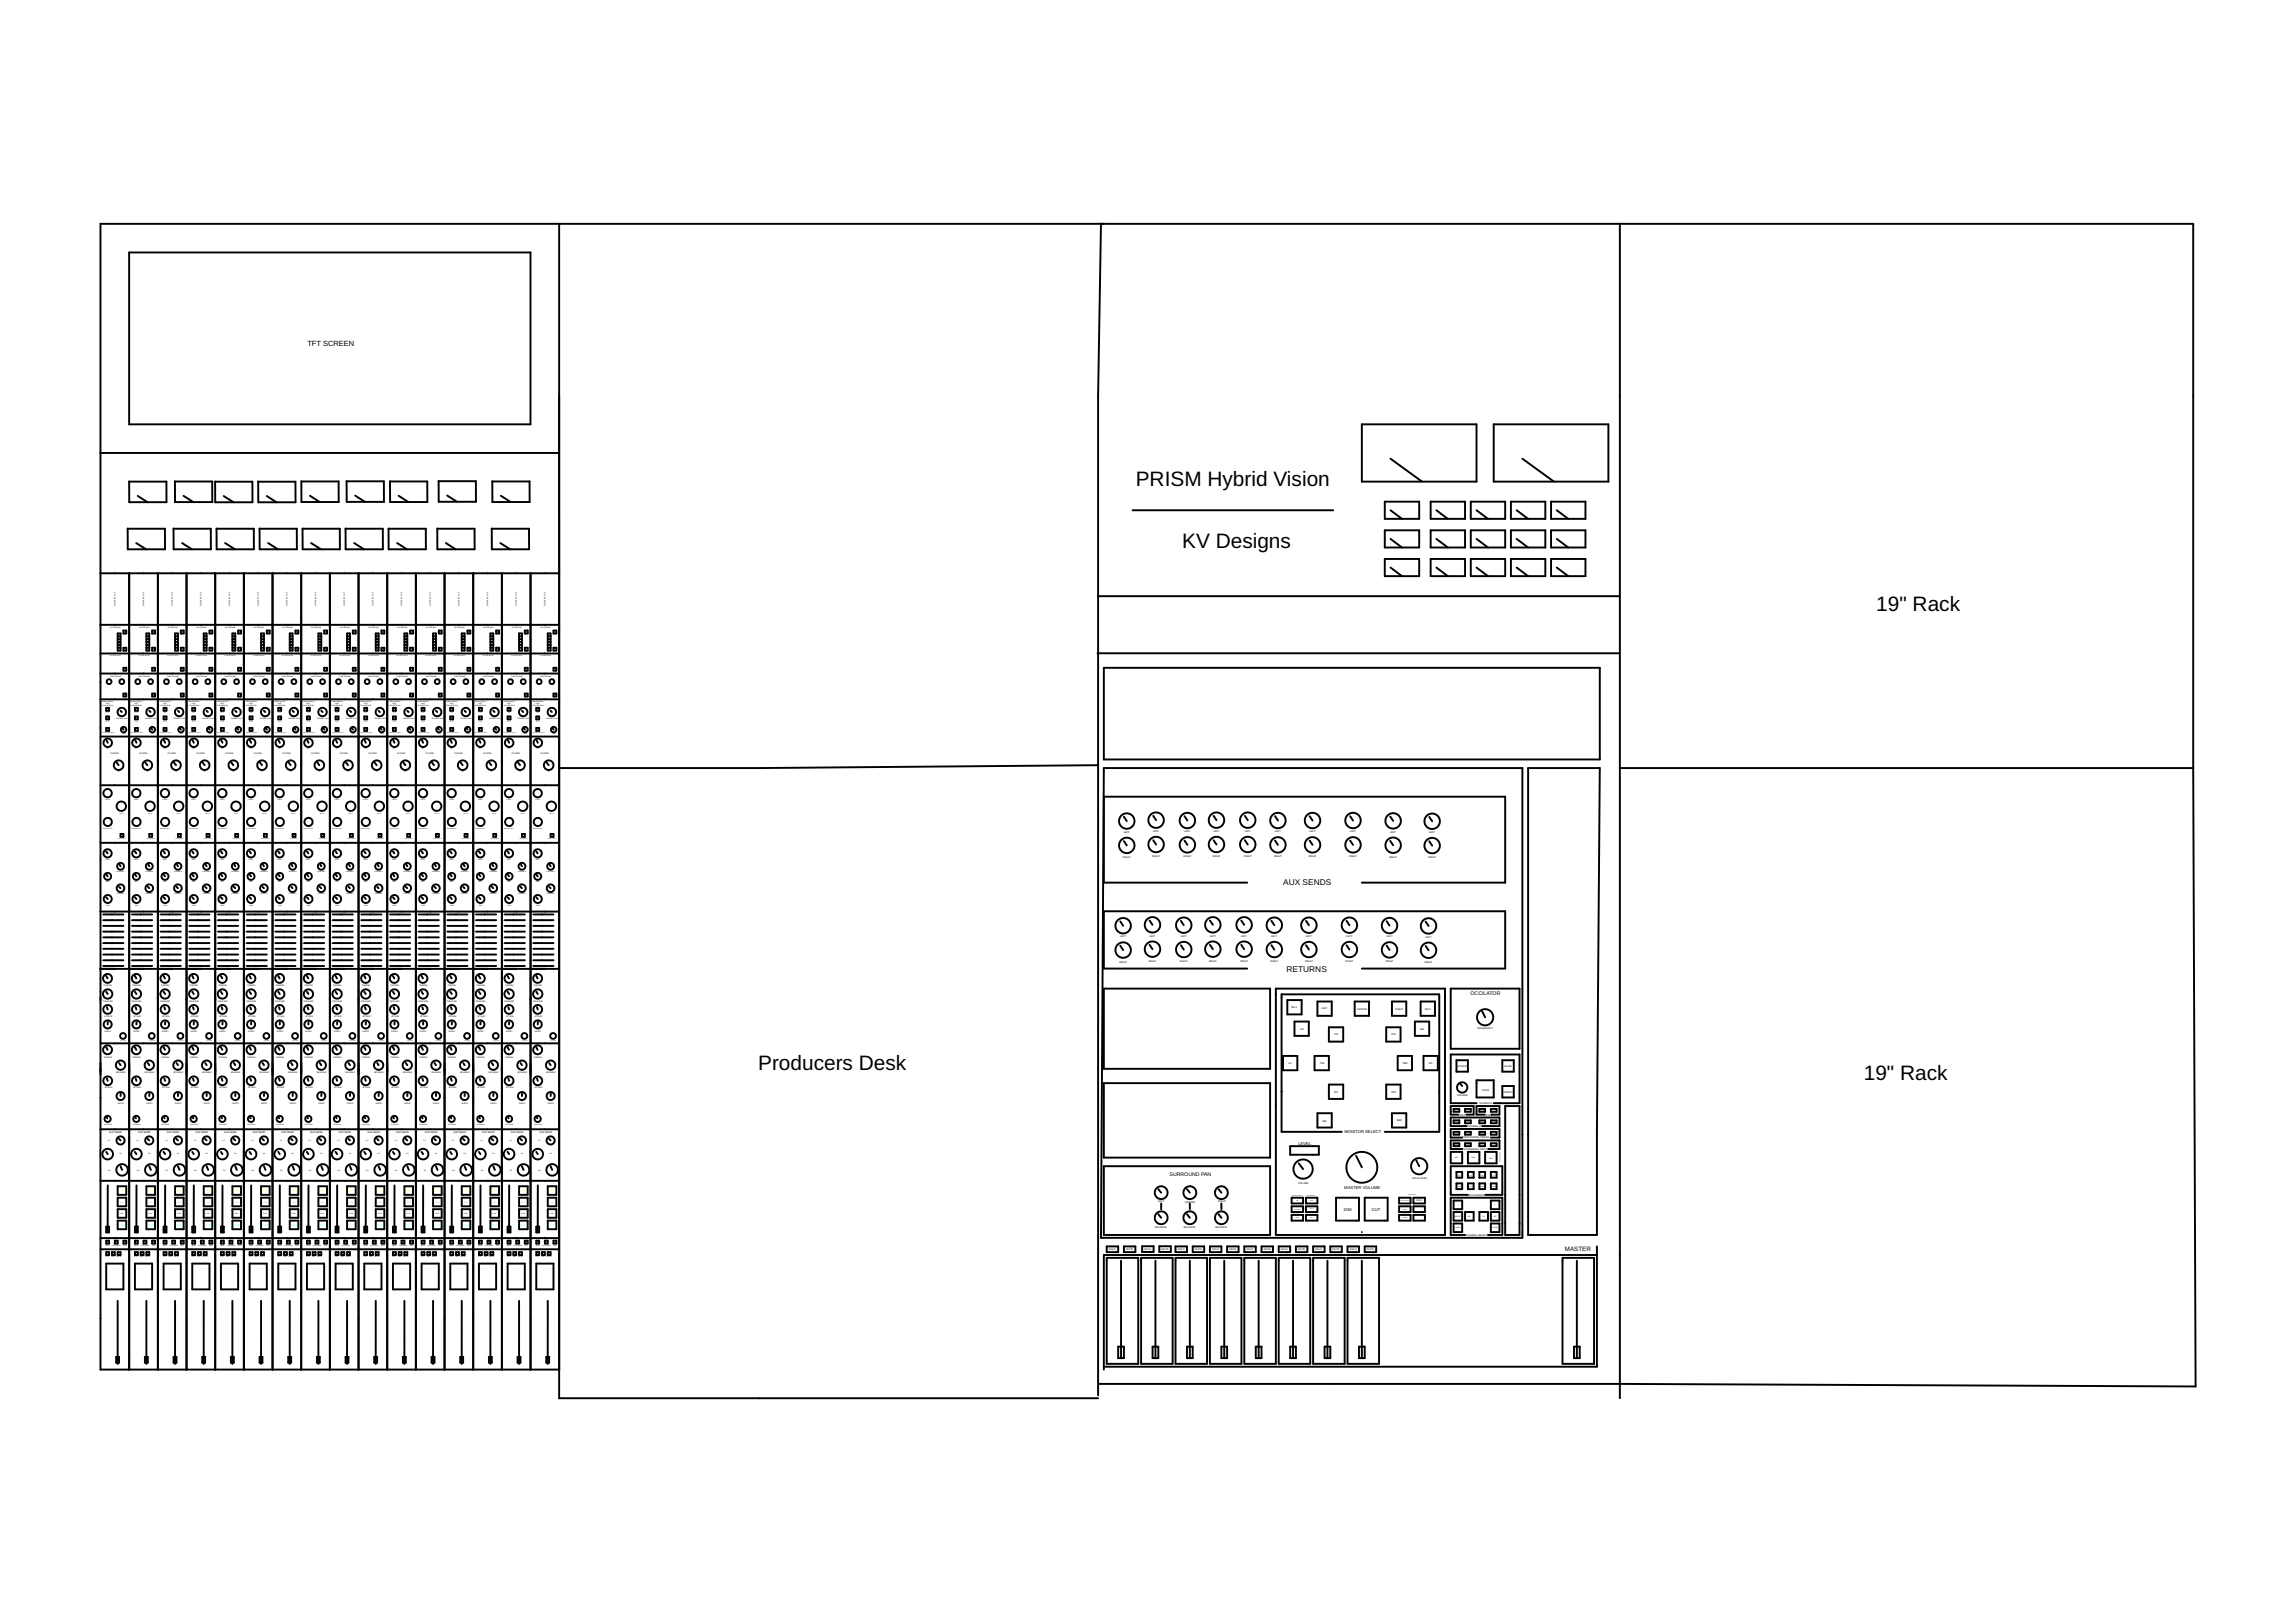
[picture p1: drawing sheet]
<svg xmlns="http://www.w3.org/2000/svg" width="297mm" height="210mm" viewBox="0 0 297 210" stroke-linecap="round" stroke-linejoin="round" font-family="sans-serif">
<defs><g id="words">
<g font-size="2.7">
<text x="146.9" y="62.8">PRISM Hybrid Vision</text>
<text x="152.9" y="70.9">KV Designs</text>
<text x="242.7" y="79.1">19&quot; Rack</text>
<text x="98.1" y="138.4">Producers Desk</text>
<text x="241.1" y="139.7">19&quot; Rack</text>
</g>
<g font-size="1.1">
<text x="166" y="114.6">AUX SENDS</text>
<text x="166.5" y="125.7">RETURNS</text>
</g>
<text font-size="1" x="39.8" y="44.7">TFT SCREEN</text>
<text font-size=".8" x="202.5" y="161.9">MASTER</text>
<g font-size=".7">
<text x="190.2" y="128.8">OCCILATOR</text>
<text x="151.3" y="152.1">SURROUND PAN</text>
</g>
<g font-size=".5">
<text x="168" y="148.1">LEVEL</text>
<text x="173.9" y="146.7">MONITOR SELECT</text>
<text x="173.9" y="153.9">MASTER VOLUME</text>
<text x="173.9" y="156.7">DIM</text>
<text x="177.5" y="156.8">CUT</text>
</g>
<g font-size=".3">
<text x="14.3" y="97.6">FILTERS</text>
<text x="18" y="97.6">FILTERS</text>
<text x="21.7" y="97.6">FILTERS</text>
<text x="25.4" y="97.6">FILTERS</text>
<text x="29.1" y="97.6">FILTERS</text>
<text x="32.9" y="97.6">FILTERS</text>
<text x="36.6" y="97.6">FILTERS</text>
<text x="40.3" y="97.6">FILTERS</text>
<text x="44" y="97.6">FILTERS</text>
<text x="47.7" y="97.6">FILTERS</text>
<text x="51.4" y="97.6">FILTERS</text>
<text x="55.1" y="97.6">FILTERS</text>
<text x="58.8" y="97.6">FILTERS</text>
<text x="62.5" y="97.6">FILTERS</text>
<text x="66.2" y="97.6">FILTERS</text>
<text x="69.9" y="97.6">FILTERS</text>
<text x="145.4" y="107.8">LEFT</text>
<text x="149.2" y="107.7">LEFT</text>
<text x="153.2" y="107.7">LEFT</text>
<text x="157" y="107.7">LEFT</text>
<text x="161" y="107.7">LEFT</text>
<text x="164.9" y="107.7">LEFT</text>
<text x="169.4" y="107.7">LEFT</text>
<text x="174.6" y="107.7">LEFT</text>
<text x="179.8" y="107.8">LEFT</text>
<text x="184.9" y="107.8">LEFT</text>
<text x="145.3" y="111">RIGHT</text>
<text x="149.1" y="110.9">RIGHT</text>
<text x="153.1" y="110.9">RIGHT</text>
<text x="156.9" y="110.9">RIGHT</text>
<text x="160.9" y="110.9">RIGHT</text>
<text x="164.8" y="110.9">RIGHT</text>
<text x="169.3" y="110.9">RIGHT</text>
<text x="174.6" y="110.9">RIGHT</text>
<text x="179.7" y="111">RIGHT</text>
<text x="184.8" y="111">RIGHT</text>
<text x="144.8" y="124.6">RIGHT</text>
<text x="144.9" y="121.3">LEFT</text>
<text x="148.6" y="124.4">RIGHT</text>
<text x="148.7" y="121.2">LEFT</text>
<text x="152.7" y="124.5">RIGHT</text>
<text x="152.7" y="121.2">LEFT</text>
<text x="156.4" y="124.4">RIGHT</text>
<text x="156.5" y="121.2">LEFT</text>
<text x="160.5" y="124.4">RIGHT</text>
<text x="160.6" y="121.2">LEFT</text>
<text x="164.4" y="124.5">RIGHT</text>
<text x="164.5" y="121.2">LEFT</text>
<text x="168.8" y="124.5">RIGHT</text>
<text x="168.9" y="121.2">LEFT</text>
<text x="174.1" y="124.5">RIGHT</text>
<text x="174.2" y="121.2">LEFT</text>
<text x="179.3" y="124.5">RIGHT</text>
<text x="179.4" y="121.3">LEFT</text>
<text x="184.3" y="124.6">RIGHT</text>
<text x="184.4" y="121.3">LEFT</text>
<text x="13.3" y="129.6">RELEASE</text>
<text x="13.4" y="127.6">THRESH</text>
<text x="13.5" y="131.6">ATTACK</text>
<text x="17.1" y="129.6">RELEASE</text>
<text x="17.1" y="127.6">THRESH</text>
<text x="17.3" y="131.6">ATTACK</text>
<text x="20.8" y="129.6">RELEASE</text>
<text x="20.8" y="127.6">THRESH</text>
<text x="21" y="131.6">ATTACK</text>
<text x="24.5" y="129.6">RELEASE</text>
<text x="24.5" y="127.6">THRESH</text>
<text x="24.7" y="131.6">ATTACK</text>
<text x="28.2" y="129.6">RELEASE</text>
<text x="28.3" y="127.6">THRESH</text>
<text x="28.4" y="131.6">ATTACK</text>
<text x="31.9" y="129.6">RELEASE</text>
<text x="32" y="127.6">THRESH</text>
<text x="32.1" y="131.6">ATTACK</text>
<text x="35.6" y="129.6">RELEASE</text>
<text x="35.7" y="127.6">THRESH</text>
<text x="35.8" y="131.6">ATTACK</text>
<text x="39.3" y="129.6">RELEASE</text>
<text x="39.4" y="127.6">THRESH</text>
<text x="39.5" y="131.6">ATTACK</text>
<text x="43" y="129.6">RELEASE</text>
<text x="43.1" y="127.6">THRESH</text>
<text x="43.2" y="131.6">ATTACK</text>
<text x="46.7" y="129.6">RELEASE</text>
<text x="46.8" y="127.6">THRESH</text>
<text x="46.9" y="131.6">ATTACK</text>
<text x="50.4" y="129.6">RELEASE</text>
<text x="50.5" y="127.6">THRESH</text>
<text x="50.6" y="131.6">ATTACK</text>
<text x="54.2" y="129.6">RELEASE</text>
<text x="54.2" y="127.6">THRESH</text>
<text x="54.3" y="131.6">ATTACK</text>
<text x="57.9" y="129.6">RELEASE</text>
<text x="57.9" y="127.6">THRESH</text>
<text x="58.1" y="131.6">ATTACK</text>
<text x="61.6" y="129.6">RELEASE</text>
<text x="61.6" y="127.6">THRESH</text>
<text x="61.8" y="131.6">ATTACK</text>
<text x="65.3" y="129.6">RELEASE</text>
<text x="65.3" y="127.6">THRESH</text>
<text x="65.5" y="131.6">ATTACK</text>
<text x="69" y="129.6">RELEASE</text>
<text x="69.1" y="127.6">THRESH</text>
<text x="69.2" y="131.6">ATTACK</text>
<text x="167" y="130.4">SW 1</text>
<text x="170.9" y="130.6">LEFT</text>
<text x="175.6" y="130.7">CENTER</text>
<text x="180.5" y="130.7">RIGHT</text>
<text x="184.3" y="130.6">SW 2</text>
<text x="13.4" y="136.9">THRESH</text>
<text x="13.6" y="133.5">RATIO</text>
<text x="17.1" y="136.9">THRESH</text>
<text x="17.3" y="133.5">RATIO</text>
<text x="20.8" y="136.9">THRESH</text>
<text x="21" y="133.5">RATIO</text>
<text x="24.5" y="136.9">THRESH</text>
<text x="24.7" y="133.5">RATIO</text>
<text x="28.3" y="136.9">THRESH</text>
<text x="28.4" y="133.5">RATIO</text>
<text x="32" y="136.9">THRESH</text>
<text x="32.1" y="133.5">RATIO</text>
<text x="35.7" y="136.9">THRESH</text>
<text x="35.8" y="133.5">RATIO</text>
<text x="39.4" y="136.9">THRESH</text>
<text x="39.5" y="133.5">RATIO</text>
<text x="43.1" y="136.9">THRESH</text>
<text x="43.2" y="133.5">RATIO</text>
<text x="46.8" y="136.9">THRESH</text>
<text x="47" y="133.5">RATIO</text>
<text x="50.5" y="136.9">THRESH</text>
<text x="50.7" y="133.5">RATIO</text>
<text x="54.2" y="136.9">THRESH</text>
<text x="54.4" y="133.5">RATIO</text>
<text x="57.9" y="136.9">THRESH</text>
<text x="58.1" y="133.5">RATIO</text>
<text x="61.6" y="136.9">THRESH</text>
<text x="61.8" y="133.5">RATIO</text>
<text x="65.3" y="136.9">THRESH</text>
<text x="65.5" y="133.5">RATIO</text>
<text x="69.1" y="136.9">THRESH</text>
<text x="69.2" y="133.5">RATIO</text>
<text x="166.7" y="137.7">LS</text>
<text x="168.2" y="133.3">LW</text>
<text x="170.8" y="137.7">TML</text>
<text x="172.6" y="134">TFL</text>
<text x="180" y="134">TFR</text>
<text x="181.4" y="137.7">TMR</text>
<text x="183.7" y="133.2">RW</text>
<text x="184.9" y="137.7">RS</text>
<text x="191.1" y="133.2">FREQUENCY</text>
<text x="13.5" y="140.8">ATTACK</text>
<text x="15" y="138.9">RELEASE</text>
<text x="15.2" y="142.8">RATIO</text>
<text x="17.3" y="140.8">ATTACK</text>
<text x="18.7" y="138.9">RELEASE</text>
<text x="19" y="142.8">RATIO</text>
<text x="21" y="140.8">ATTACK</text>
<text x="22.4" y="138.9">RELEASE</text>
<text x="22.7" y="142.8">RATIO</text>
<text x="24.7" y="140.8">ATTACK</text>
<text x="26.1" y="138.9">RELEASE</text>
<text x="26.4" y="142.8">RATIO</text>
<text x="28.4" y="140.8">ATTACK</text>
<text x="29.9" y="138.9">RELEASE</text>
<text x="30.1" y="142.8">RATIO</text>
<text x="32.1" y="140.8">ATTACK</text>
<text x="33.6" y="138.9">RELEASE</text>
<text x="33.8" y="142.8">RATIO</text>
<text x="35.8" y="140.8">ATTACK</text>
<text x="37.3" y="138.9">RELEASE</text>
<text x="37.5" y="142.8">RATIO</text>
<text x="39.5" y="140.8">ATTACK</text>
<text x="41" y="138.9">RELEASE</text>
<text x="41.2" y="142.8">RATIO</text>
<text x="43.2" y="140.8">ATTACK</text>
<text x="44.7" y="138.9">RELEASE</text>
<text x="44.9" y="142.8">RATIO</text>
<text x="46.9" y="140.8">ATTACK</text>
<text x="48.4" y="138.9">RELEASE</text>
<text x="48.6" y="142.8">RATIO</text>
<text x="50.6" y="140.8">ATTACK</text>
<text x="52.1" y="138.9">RELEASE</text>
<text x="52.3" y="142.8">RATIO</text>
<text x="54.3" y="140.8">ATTACK</text>
<text x="55.8" y="138.9">RELEASE</text>
<text x="56" y="142.8">RATIO</text>
<text x="58.1" y="140.8">ATTACK</text>
<text x="59.5" y="138.9">RELEASE</text>
<text x="59.7" y="142.8">RATIO</text>
<text x="61.8" y="140.8">ATTACK</text>
<text x="63.2" y="138.9">RELEASE</text>
<text x="63.5" y="142.8">RATIO</text>
<text x="65.5" y="140.8">ATTACK</text>
<text x="66.9" y="138.9">RELEASE</text>
<text x="67.2" y="142.8">RATIO</text>
<text x="69.2" y="140.8">ATTACK</text>
<text x="70.7" y="138.9">RELEASE</text>
<text x="70.9" y="142.8">RATIO</text>
<text x="172.6" y="141.4">TRL</text>
<text x="180" y="141.5">TRR</text>
<text x="188.5" y="141.9">VOLUME</text>
<text x="188.6" y="138.1">STUDIO</text>
<text x="191.4" y="142.9">TALKBACK</text>
<text x="191.7" y="141.1">CUES</text>
<text x="194.5" y="141.4">ON/OFF</text>
<text x="194.6" y="138.1">SLATE</text>
<text x="14.1" y="146.6">AUX SEND</text>
<text x="17.9" y="146.6">AUX SEND</text>
<text x="21.6" y="146.6">AUX SEND</text>
<text x="25.3" y="146.6">AUX SEND</text>
<text x="29" y="146.6">AUX SEND</text>
<text x="32.7" y="146.6">AUX SEND</text>
<text x="36.4" y="146.6">AUX SEND</text>
<text x="40.1" y="146.6">AUX SEND</text>
<text x="43.8" y="146.6">AUX SEND</text>
<text x="47.5" y="146.6">AUX SEND</text>
<text x="51.2" y="146.6">AUX SEND</text>
<text x="54.9" y="146.6">AUX SEND</text>
<text x="58.7" y="146.6">AUX SEND</text>
<text x="62.4" y="146.6">AUX SEND</text>
<text x="66.1" y="146.6">AUX SEND</text>
<text x="69.8" y="146.6">AUX SEND</text>
<text x="171.1" y="145.2">SBL</text>
<text x="180.7" y="145.1">SBR</text>
<text x="188.7" y="144.4">INPUT</text>
<text x="189.2" y="148.8">PROCESSING IN/OUT</text>
<text x="189.3" y="147.3">PROCESSING ORDER</text>
<text x="189.8" y="145.9">CHANNEL IN</text>
<text x="192.1" y="144.4">MISC</text>
<text x="149.8" y="155.6">LEFT</text>
<text x="153.3" y="155.7">CENTER</text>
<text x="157.6" y="155.6">RIGHT</text>
<text x="167.9" y="153.2">VOLUME</text>
<text x="182.7" y="152.6">SOLO LEVEL</text>
<text x="183.2" y="155.5">9.2.6</text>
<text x="190" y="154.8">BUS ASSIGN</text>
<text x="143.5" y="161.8">SOLO</text>
<text x="145.7" y="161.8">MUTE</text>
<text x="148" y="161.8">SOLO</text>
<text x="149.5" y="158.9">BALANCE</text>
<text x="150.3" y="161.8">MUTE</text>
<text x="152.4" y="161.8">SOLO</text>
<text x="153.2" y="158.9">BALANCE</text>
<text x="154.6" y="161.8">MUTE</text>
<text x="156.8" y="161.8">SOLO</text>
<text x="157.2" y="158.9">BALANCE</text>
<text x="159" y="161.8">MUTE</text>
<text x="161.3" y="161.8">SOLO</text>
<text x="163.5" y="161.8">MUTE</text>
<text x="165.7" y="161.8">SOLO</text>
<text x="167.9" y="161.8">MUTE</text>
<text x="170.2" y="161.8">SOLO</text>
<text x="172.4" y="161.8">MUTE</text>
<text x="174.6" y="161.8">SOLO</text>
<text x="176.8" y="161.8">MUTE</text>
<text x="189.6" y="159.9">CHANNEL SELECT</text>
</g>
<g font-size=".2">
<text x="14.3" y="81.3">OLDPREAMP</text>
<text x="14.9" y="78.4" transform="rotate(-90 14.9 78.4)">500 SERIES SLOT</text>
<text x="18" y="81.3">OLDPREAMP</text>
<text x="18.6" y="78.4" transform="rotate(-90 18.6 78.4)">500 SERIES SLOT</text>
<text x="21.7" y="81.3">OLDPREAMP</text>
<text x="22.4" y="78.4" transform="rotate(-90 22.4 78.4)">500 SERIES SLOT</text>
<text x="25.4" y="81.3">OLDPREAMP</text>
<text x="26.1" y="78.4" transform="rotate(-90 26.1 78.4)">500 SERIES SLOT</text>
<text x="29.1" y="81.3">OLDPREAMP</text>
<text x="29.8" y="78.4" transform="rotate(-90 29.8 78.4)">500 SERIES SLOT</text>
<text x="32.8" y="81.3">OLDPREAMP</text>
<text x="33.5" y="78.4" transform="rotate(-90 33.5 78.4)">500 SERIES SLOT</text>
<text x="36.5" y="81.3">OLDPREAMP</text>
<text x="37.2" y="78.4" transform="rotate(-90 37.2 78.4)">500 SERIES SLOT</text>
<text x="40.2" y="81.3">OLDPREAMP</text>
<text x="40.9" y="78.4" transform="rotate(-90 40.9 78.4)">500 SERIES SLOT</text>
<text x="43.9" y="81.3">OLDPREAMP</text>
<text x="44.6" y="78.4" transform="rotate(-90 44.6 78.4)">500 SERIES SLOT</text>
<text x="47.7" y="81.3">OLDPREAMP</text>
<text x="48.3" y="78.4" transform="rotate(-90 48.3 78.4)">500 SERIES SLOT</text>
<text x="51.4" y="81.3">OLDPREAMP</text>
<text x="52" y="78.4" transform="rotate(-90 52 78.4)">500 SERIES SLOT</text>
<text x="55.1" y="81.3">OLDPREAMP</text>
<text x="55.7" y="78.4" transform="rotate(-90 55.7 78.4)">500 SERIES SLOT</text>
<text x="58.8" y="81.3">OLDPREAMP</text>
<text x="59.4" y="78.4" transform="rotate(-90 59.4 78.4)">500 SERIES SLOT</text>
<text x="62.5" y="81.3">OLDPREAMP</text>
<text x="63.1" y="78.4" transform="rotate(-90 63.1 78.4)">500 SERIES SLOT</text>
<text x="66.2" y="81.3">OLDPREAMP</text>
<text x="66.9" y="78.4" transform="rotate(-90 66.9 78.4)">500 SERIES SLOT</text>
<text x="69.9" y="81.3">OLDPREAMP</text>
<text x="70.6" y="78.4" transform="rotate(-90 70.6 78.4)">500 SERIES SLOT</text>
<text x="14.2" y="87.6">TUBE PREAMP</text>
<text x="17.9" y="87.6">TUBE PREAMP</text>
<text x="21.6" y="87.6">TUBE PREAMP</text>
<text x="25.3" y="87.6">TUBE PREAMP</text>
<text x="29" y="87.6">TUBE PREAMP</text>
<text x="32.7" y="87.6">TUBE PREAMP</text>
<text x="36.5" y="87.6">TUBE PREAMP</text>
<text x="40.2" y="87.6">TUBE PREAMP</text>
<text x="43.9" y="87.6">TUBE PREAMP</text>
<text x="47.6" y="87.6">TUBE PREAMP</text>
<text x="51.3" y="87.6">TUBE PREAMP</text>
<text x="55" y="87.6">TUBE PREAMP</text>
<text x="58.7" y="87.6">TUBE PREAMP</text>
<text x="62.4" y="87.6">TUBE PREAMP</text>
<text x="66.1" y="87.6">TUBE PREAMP</text>
<text x="69.8" y="87.6">TUBE PREAMP</text>
<text x="13.2" y="90.9">UNBALANCED</text>
<text x="13.2" y="91.4">CONVERSION</text>
<text x="13.7" y="91.1">LINE</text>
<text x="15" y="93">PREAMP GAIN</text>
<text x="16.9" y="90.9">UNBALANCED</text>
<text x="16.9" y="91.4">CONVERSION</text>
<text x="17.4" y="91.1">LINE</text>
<text x="18.8" y="93">PREAMP GAIN</text>
<text x="20.6" y="90.9">UNBALANCED</text>
<text x="20.7" y="91.4">CONVERSION</text>
<text x="21.1" y="91.1">LINE</text>
<text x="22.5" y="93">PREAMP GAIN</text>
<text x="24.3" y="90.9">UNBALANCED</text>
<text x="24.4" y="91.4">CONVERSION</text>
<text x="24.8" y="91.1">LINE</text>
<text x="26.2" y="93">PREAMP GAIN</text>
<text x="28.1" y="90.9">UNBALANCED</text>
<text x="28.1" y="91.4">CONVERSION</text>
<text x="28.5" y="91.1">LINE</text>
<text x="29.9" y="93">PREAMP GAIN</text>
<text x="31.8" y="90.9">UNBALANCED</text>
<text x="31.8" y="91.4">CONVERSION</text>
<text x="32.2" y="91.1">LINE</text>
<text x="33.6" y="93">PREAMP GAIN</text>
<text x="35.5" y="90.9">UNBALANCED</text>
<text x="35.5" y="91.4">CONVERSION</text>
<text x="35.9" y="91.1">LINE</text>
<text x="37.3" y="93">PREAMP GAIN</text>
<text x="39.2" y="90.9">UNBALANCED</text>
<text x="39.2" y="91.4">CONVERSION</text>
<text x="39.7" y="91.1">LINE</text>
<text x="41" y="93">PREAMP GAIN</text>
<text x="42.9" y="90.9">UNBALANCED</text>
<text x="42.9" y="91.4">CONVERSION</text>
<text x="43.4" y="91.1">LINE</text>
<text x="44.7" y="93">PREAMP GAIN</text>
<text x="46.6" y="90.9">UNBALANCED</text>
<text x="46.6" y="91.4">CONVERSION</text>
<text x="47.1" y="91.1">LINE</text>
<text x="48.4" y="93">PREAMP GAIN</text>
<text x="50.3" y="90.9">UNBALANCED</text>
<text x="50.3" y="91.4">CONVERSION</text>
<text x="50.8" y="91.1">LINE</text>
<text x="52.1" y="93">PREAMP GAIN</text>
<text x="54" y="90.9">UNBALANCED</text>
<text x="54" y="91.4">CONVERSION</text>
<text x="54.5" y="91.1">LINE</text>
<text x="55.9" y="93">PREAMP GAIN</text>
<text x="57.7" y="90.9">UNBALANCED</text>
<text x="57.7" y="91.4">CONVERSION</text>
<text x="58.2" y="91.1">LINE</text>
<text x="59.6" y="93">PREAMP GAIN</text>
<text x="61.4" y="90.9">UNBALANCED</text>
<text x="61.5" y="91.4">CONVERSION</text>
<text x="61.9" y="91.1">LINE</text>
<text x="63.3" y="93">PREAMP GAIN</text>
<text x="65.1" y="90.9">UNBALANCED</text>
<text x="65.2" y="91.4">CONVERSION</text>
<text x="65.6" y="91.1">LINE</text>
<text x="67" y="93">PREAMP GAIN</text>
<text x="68.9" y="90.9">UNBALANCED</text>
<text x="68.9" y="91.4">CONVERSION</text>
<text x="69.3" y="91.1">LINE</text>
<text x="70.7" y="93">PREAMP GAIN</text>
<text x="13.6" y="111.3">HIGH</text>
<text x="15.1" y="112.9">HIGH-MID</text>
<text x="17.4" y="111.3">HIGH</text>
<text x="18.8" y="112.9">HIGH-MID</text>
<text x="21.1" y="111.3">HIGH</text>
<text x="22.5" y="112.9">HIGH-MID</text>
<text x="24.8" y="111.3">HIGH</text>
<text x="26.2" y="112.9">HIGH-MID</text>
<text x="28.5" y="111.3">HIGH</text>
<text x="29.9" y="112.9">HIGH-MID</text>
<text x="32.2" y="111.3">HIGH</text>
<text x="33.7" y="112.9">HIGH-MID</text>
<text x="35.9" y="111.3">HIGH</text>
<text x="37.4" y="112.9">HIGH-MID</text>
<text x="39.6" y="111.3">HIGH</text>
<text x="41.1" y="112.9">HIGH-MID</text>
<text x="43.3" y="111.3">HIGH</text>
<text x="44.8" y="112.9">HIGH-MID</text>
<text x="47" y="111.3">HIGH</text>
<text x="48.5" y="112.9">HIGH-MID</text>
<text x="50.7" y="111.3">HIGH</text>
<text x="52.2" y="112.9">HIGH-MID</text>
<text x="54.4" y="111.3">HIGH</text>
<text x="55.9" y="112.9">HIGH-MID</text>
<text x="58.1" y="111.3">HIGH</text>
<text x="59.6" y="112.9">HIGH-MID</text>
<text x="61.9" y="111.3">HIGH</text>
<text x="63.3" y="112.9">HIGH-MID</text>
<text x="65.6" y="111.3">HIGH</text>
<text x="67" y="112.9">HIGH-MID</text>
<text x="69.3" y="111.3">HIGH</text>
<text x="70.7" y="112.9">HIGH-MID</text>
<text x="13.7" y="117.2">LOW</text>
<text x="13.7" y="114.1">MID</text>
<text x="15.1" y="115.7">LOW-MID</text>
<text x="17.4" y="117.2">LOW</text>
<text x="17.5" y="114.1">MID</text>
<text x="18.8" y="115.7">LOW-MID</text>
<text x="21.1" y="117.2">LOW</text>
<text x="21.2" y="114.1">MID</text>
<text x="22.5" y="115.7">LOW-MID</text>
<text x="24.8" y="117.2">LOW</text>
<text x="24.9" y="114.1">MID</text>
<text x="26.3" y="115.7">LOW-MID</text>
<text x="28.6" y="117.2">LOW</text>
<text x="28.6" y="114.1">MID</text>
<text x="30" y="115.7">LOW-MID</text>
<text x="32.3" y="117.2">LOW</text>
<text x="32.3" y="114.1">MID</text>
<text x="33.7" y="115.7">LOW-MID</text>
<text x="36" y="117.2">LOW</text>
<text x="36" y="114.1">MID</text>
<text x="37.4" y="115.7">LOW-MID</text>
<text x="39.7" y="117.2">LOW</text>
<text x="39.7" y="114.1">MID</text>
<text x="41.1" y="115.7">LOW-MID</text>
<text x="43.4" y="117.2">LOW</text>
<text x="43.4" y="114.1">MID</text>
<text x="44.8" y="115.7">LOW-MID</text>
<text x="47.1" y="117.2">LOW</text>
<text x="47.1" y="114.1">MID</text>
<text x="48.5" y="115.7">LOW-MID</text>
<text x="50.8" y="117.2">LOW</text>
<text x="50.8" y="114.1">MID</text>
<text x="52.2" y="115.7">LOW-MID</text>
<text x="54.5" y="117.2">LOW</text>
<text x="54.5" y="114.1">MID</text>
<text x="55.9" y="115.7">LOW-MID</text>
<text x="58.2" y="117.2">LOW</text>
<text x="58.3" y="114.1">MID</text>
<text x="59.6" y="115.7">LOW-MID</text>
<text x="61.9" y="117.2">LOW</text>
<text x="62" y="114.1">MID</text>
<text x="63.3" y="115.7">LOW-MID</text>
<text x="65.6" y="117.2">LOW</text>
<text x="65.7" y="114.1">MID</text>
<text x="67" y="115.7">LOW-MID</text>
<text x="69.4" y="117.2">LOW</text>
<text x="69.4" y="114.1">MID</text>
<text x="70.8" y="115.7">LOW-MID</text>
<text x="13.5" y="145.6">VCA GAIN</text>
<text x="14" y="147.7">1/2</text>
<text x="15.5" y="149.4">3/4</text>
<text x="17.2" y="145.6">VCA GAIN</text>
<text x="17.7" y="147.7">1/2</text>
<text x="19.2" y="149.4">3/4</text>
<text x="20.9" y="145.6">VCA GAIN</text>
<text x="21.4" y="147.7">1/2</text>
<text x="22.9" y="149.4">3/4</text>
<text x="24.6" y="145.6">VCA GAIN</text>
<text x="25.1" y="147.7">1/2</text>
<text x="26.6" y="149.4">3/4</text>
<text x="28.3" y="145.6">VCA GAIN</text>
<text x="28.8" y="147.7">1/2</text>
<text x="30.3" y="149.4">3/4</text>
<text x="32" y="145.6">VCA GAIN</text>
<text x="32.5" y="147.7">1/2</text>
<text x="34" y="149.4">3/4</text>
<text x="35.7" y="145.6">VCA GAIN</text>
<text x="36.2" y="147.7">1/2</text>
<text x="37.7" y="149.4">3/4</text>
<text x="39.4" y="145.6">VCA GAIN</text>
<text x="39.9" y="147.7">1/2</text>
<text x="41.4" y="149.4">3/4</text>
<text x="43.1" y="145.6">VCA GAIN</text>
<text x="43.6" y="147.7">1/2</text>
<text x="45.1" y="149.4">3/4</text>
<text x="46.9" y="145.6">VCA GAIN</text>
<text x="47.3" y="147.7">1/2</text>
<text x="48.9" y="149.4">3/4</text>
<text x="50.6" y="145.6">VCA GAIN</text>
<text x="51.1" y="147.7">1/2</text>
<text x="52.6" y="149.4">3/4</text>
<text x="54.3" y="145.6">VCA GAIN</text>
<text x="54.8" y="147.7">1/2</text>
<text x="56.3" y="149.4">3/4</text>
<text x="58" y="145.6">VCA GAIN</text>
<text x="58.5" y="147.7">1/2</text>
<text x="60" y="149.4">3/4</text>
<text x="61.7" y="145.6">VCA GAIN</text>
<text x="62.2" y="147.7">1/2</text>
<text x="63.7" y="149.4">3/4</text>
<text x="65.4" y="145.6">VCA GAIN</text>
<text x="65.9" y="147.7">1/2</text>
<text x="67.4" y="149.4">3/4</text>
<text x="69.1" y="145.6">VCA GAIN</text>
<text x="69.6" y="147.7">1/2</text>
<text x="71.1" y="149.4">3/4</text>
<text x="188.2" y="149.9">DIR</text>
<text x="190.4" y="149.9">PAN</text>
<text x="192.7" y="149.9">SUB</text>
<text x="14" y="151.6">5/6</text>
<text x="17.7" y="151.6">5/6</text>
<text x="21.4" y="151.6">5/6</text>
<text x="25.1" y="151.6">5/6</text>
<text x="28.8" y="151.6">5/6</text>
<text x="32.6" y="151.6">5/6</text>
<text x="36.3" y="151.6">5/6</text>
<text x="40" y="151.6">5/6</text>
<text x="43.7" y="151.6">5/6</text>
<text x="47.4" y="151.6">5/6</text>
<text x="51.1" y="151.6">5/6</text>
<text x="54.8" y="151.6">5/6</text>
<text x="58.5" y="151.6">5/6</text>
<text x="62.2" y="151.6">5/6</text>
<text x="65.9" y="151.6">5/6</text>
<text x="69.6" y="151.6">5/6</text>
<text x="188.6" y="153.6">9-10</text>
<text x="188.6" y="152.1">1-2</text>
<text x="190" y="153.6">11-12</text>
<text x="190.1" y="152.1">3-4</text>
<text x="191.5" y="153.6">13-14</text>
<text x="191.6" y="152.1">5-6</text>
<text x="193" y="153.6">15-16</text>
<text x="193.1" y="152.1">7-8</text>
<text x="13.7" y="161.2">NEW</text>
<text x="14.6" y="161.2">OLD NEW</text>
<text x="15.5" y="157.2">PLAY</text>
<text x="15.9" y="161.2">OLD</text>
<text x="17.4" y="161.2">NEW</text>
<text x="18.3" y="161.2">OLD NEW</text>
<text x="19.2" y="157.2">PLAY</text>
<text x="19.7" y="161.2">OLD</text>
<text x="21.1" y="161.2">NEW</text>
<text x="22" y="161.2">OLD NEW</text>
<text x="22.9" y="157.2">PLAY</text>
<text x="23.4" y="161.2">OLD</text>
<text x="24.8" y="161.2">NEW</text>
<text x="25.7" y="161.2">OLD NEW</text>
<text x="26.6" y="157.2">PLAY</text>
<text x="27.1" y="161.2">OLD</text>
<text x="28.5" y="161.2">NEW</text>
<text x="29.4" y="161.2">OLD NEW</text>
<text x="30.4" y="157.2">PLAY</text>
<text x="30.8" y="161.2">OLD</text>
<text x="32.2" y="161.2">NEW</text>
<text x="33.1" y="161.2">OLD NEW</text>
<text x="34.1" y="157.2">PLAY</text>
<text x="34.5" y="161.2">OLD</text>
<text x="35.9" y="161.2">NEW</text>
<text x="36.8" y="161.2">OLD NEW</text>
<text x="37.8" y="157.2">PLAY</text>
<text x="38.2" y="161.2">OLD</text>
<text x="39.6" y="161.2">NEW</text>
<text x="40.5" y="161.2">OLD NEW</text>
<text x="41.5" y="157.2">PLAY</text>
<text x="41.9" y="161.2">OLD</text>
<text x="43.4" y="161.2">NEW</text>
<text x="44.2" y="161.2">OLD NEW</text>
<text x="45.2" y="157.2">PLAY</text>
<text x="45.6" y="161.2">OLD</text>
<text x="47.1" y="161.2">NEW</text>
<text x="47.9" y="161.2">OLD NEW</text>
<text x="48.9" y="157.2">PLAY</text>
<text x="49.3" y="161.2">OLD</text>
<text x="50.8" y="161.2">NEW</text>
<text x="51.7" y="161.2">OLD NEW</text>
<text x="52.6" y="157.2">PLAY</text>
<text x="53" y="161.2">OLD</text>
<text x="54.5" y="161.2">NEW</text>
<text x="55.4" y="161.2">OLD NEW</text>
<text x="56.3" y="157.2">PLAY</text>
<text x="56.8" y="161.2">OLD</text>
<text x="58.2" y="161.2">NEW</text>
<text x="59.1" y="161.2">OLD NEW</text>
<text x="60" y="157.2">PLAY</text>
<text x="60.5" y="161.2">OLD</text>
<text x="61.9" y="161.2">NEW</text>
<text x="62.8" y="161.2">OLD NEW</text>
<text x="63.7" y="157.2">PLAY</text>
<text x="64.2" y="161.2">OLD</text>
<text x="65.6" y="161.2">NEW</text>
<text x="66.5" y="161.2">OLD NEW</text>
<text x="67.4" y="157.2">PLAY</text>
<text x="67.9" y="161.2">OLD</text>
<text x="69.3" y="161.2">NEW</text>
<text x="70.2" y="161.2">OLD NEW</text>
<text x="71.2" y="157.2">PLAY</text>
<text x="71.6" y="161.2">OLD</text>
<text x="188.2" y="157.5">SELECT</text>
<text x="188.3" y="159">UNDO</text>
<text x="189.9" y="157.5">ALL</text>
<text x="191.8" y="157.5">TO</text>
<text x="193.1" y="159">CLEAR</text>
<text x="193.3" y="157.5">SET</text>
<text x="13.7" y="162.7">CUT</text>
<text x="14.4" y="162.7">REC</text>
<text x="15.1" y="162.7">MUTE</text>
<text x="17.4" y="162.7">CUT</text>
<text x="18.2" y="162.7">REC</text>
<text x="18.8" y="162.7">MUTE</text>
<text x="21.1" y="162.7">CUT</text>
<text x="21.9" y="162.7">REC</text>
<text x="22.5" y="162.7">MUTE</text>
<text x="24.8" y="162.7">CUT</text>
<text x="25.6" y="162.7">REC</text>
<text x="26.2" y="162.7">MUTE</text>
<text x="28.5" y="162.7">CUT</text>
<text x="29.3" y="162.7">REC</text>
<text x="30" y="162.7">MUTE</text>
<text x="32.3" y="162.7">CUT</text>
<text x="33" y="162.7">REC</text>
<text x="33.7" y="162.7">MUTE</text>
<text x="36" y="162.7">CUT</text>
<text x="36.7" y="162.7">REC</text>
<text x="37.4" y="162.7">MUTE</text>
<text x="39.7" y="162.7">CUT</text>
<text x="40.4" y="162.7">REC</text>
<text x="41.1" y="162.7">MUTE</text>
<text x="43.4" y="162.7">CUT</text>
<text x="44.1" y="162.7">REC</text>
<text x="44.8" y="162.7">MUTE</text>
<text x="47.1" y="162.7">CUT</text>
<text x="47.8" y="162.7">REC</text>
<text x="48.5" y="162.7">MUTE</text>
<text x="50.8" y="162.7">CUT</text>
<text x="51.5" y="162.7">REC</text>
<text x="52.2" y="162.7">MUTE</text>
<text x="54.5" y="162.7">CUT</text>
<text x="55.2" y="162.7">REC</text>
<text x="55.9" y="162.7">MUTE</text>
<text x="58.2" y="162.7">CUT</text>
<text x="59" y="162.7">REC</text>
<text x="59.6" y="162.7">MUTE</text>
<text x="61.9" y="162.7">CUT</text>
<text x="62.7" y="162.7">REC</text>
<text x="63.3" y="162.7">MUTE</text>
<text x="65.6" y="162.7">CUT</text>
<text x="66.4" y="162.7">REC</text>
<text x="67" y="162.7">MUTE</text>
<text x="69.3" y="162.7">CUT</text>
<text x="70.1" y="162.7">REC</text>
<text x="70.7" y="162.7">MUTE</text>
</g>
<g font-size=".2" fill="#f0f">
<text x="15.5" y="155.6">SOLO</text>
<text x="19.2" y="155.6">SOLO</text>
<text x="22.9" y="155.6">SOLO</text>
<text x="26.6" y="155.6">SOLO</text>
<text x="30.4" y="155.6">SOLO</text>
<text x="34.1" y="155.6">SOLO</text>
<text x="37.8" y="155.6">SOLO</text>
<text x="41.5" y="155.6">SOLO</text>
<text x="45.2" y="155.6">SOLO</text>
<text x="48.9" y="155.6">SOLO</text>
<text x="52.6" y="155.6">SOLO</text>
<text x="56.3" y="155.6">SOLO</text>
<text x="60" y="155.6">SOLO</text>
<text x="63.7" y="155.6">SOLO</text>
<text x="67.4" y="155.6">SOLO</text>
<text x="71.2" y="155.6">SOLO</text>
</g>
<g font-size=".2" fill="#0ff">
<text x="15.4" y="158.6">SELECT</text>
<text x="19.1" y="158.6">SELECT</text>
<text x="22.8" y="158.6">SELECT</text>
<text x="26.5" y="158.6">SELECT</text>
<text x="30.2" y="158.6">SELECT</text>
<text x="33.9" y="158.6">SELECT</text>
<text x="37.6" y="158.6">SELECT</text>
<text x="41.3" y="158.6">SELECT</text>
<text x="45" y="158.6">SELECT</text>
<text x="48.7" y="158.6">SELECT</text>
<text x="52.5" y="158.6">SELECT</text>
<text x="56.2" y="158.6">SELECT</text>
<text x="59.9" y="158.6">SELECT</text>
<text x="63.6" y="158.6">SELECT</text>
<text x="67.3" y="158.6">SELECT</text>
<text x="71" y="158.6">SELECT</text>
</g>
</g></defs>
<g fill="none" stroke="#000" stroke-width=".25">
<path d="M16.7 32.7h51.9v22.2h-51.9zM72.3 29v151.9h69.8M142.4 29l-.3 22.2v129.4M209.6 29v151.9M13 58.6h59.3M176.2 54.9h14.8v7.4h-14.8zM179.9 59.4l4.1 2.9M193.2 54.9h14.9v7.4h-14.9zM197 59.4l4 2.9M13 74.2h59.3M16.5 68.4v2.7h4.8v-2.7h-4.8M16.7 62.3v2.7h4.8v-2.7h-4.8"/>
<path d="M16.7 74.2v103M17.6 70.3l1.3 .8M17.8 64.2l1.3 .8M20.4 74.2v103v-28.4M22.4 68.4l.1 2.7h4.8v-2.7h-4.8M22.6 62.3v2.7h4.9v-2.7h-4.9M23.6 70.3l1.2 .8M23.7 64.2l1.3 .8M24.1 74.2v103M27.8 62.3v2.7h4.9v-2.7h-4.9M27.8 74.2v103M28 68.4v2.7h4.8v-2.7h-4.8"/>
<path d="M28.9 64.2l1.3 .8M29.1 70.3l1.3 .8M31.6 74.2v103l-.1-28.4M33.4 62.3v2.7h4.8v-2.7h-4.8M33.6 68.4v2.7h4.8v-2.7h-4.8M34.5 64.2l1.3 .8M34.7 70.3l1.3 .8M35.3 74.2v103M39 74.2v103M39 62.3h4.8v2.7h-4.8zM39.1 68.4l.1 2.7h4.8v-2.7h-4.9M40.1 64.2l1.3 .8"/>
<path d="M40.3 70.3l1.2 .8M42.7 74.2v103v-28.4M44.7 68.4v2.7h4.8v-2.7h-4.8M44.8 62.3l.1 2.6h4.8v-2.6h-4.9M45.8 70.3l1.3 .8M46 64.1l1.2 .8M46.4 74.2v103M50.1 74.2v103M50.3 68.4v2.7h4.8v-2.7h-4.8M50.5 62.3h4.8v2.7h-4.8zM51.4 70.3l1.2 .8M51.6 64.2l1.2 .8"/>
<path d="M53.8 74.2v103M56.6 68.4v2.7h4.8v-2.7h-4.8M56.7 62.2l.1 2.7h4.8v-2.6h-4.9M57.5 74.2v103M57.7 70.3l1.3 .8M57.9 64.1l1.2 .8M61.2 74.2v103M63.6 68.4v2.7h4.9l-.1-2.7h-4.8M63.7 62.3h4.8v2.7h-4.8zM64.7 70.3l1.3 .8M64.8 64.2l1.3 .8M64.9 74.2v103"/>
<path d="M68.6 74.2v103M142.1 77.2h67.5M146.5 66h26M179.2 64.9h4.4v2.2h-4.4zM179.2 68.6h4.4v2.3h-4.4zM179.2 72.3h4.4v2.3h-4.4zM179.9 66l1.5 1.1M179.9 69.7l1.5 1.2M179.9 73.4l1.5 1.2M185.1 64.9h4.4v2.2h-4.4zM185.1 68.6h4.4v2.3h-4.4zM185.1 72.3h4.4v2.3h-4.4z"/>
<path d="M185.8 66l1.5 1.1M185.8 69.7l1.5 1.2M185.8 73.4l1.5 1.2M190.3 64.9h4.4v2.2h-4.4zM190.3 68.6h4.4v2.3h-4.4zM190.3 72.3h4.4v2.3h-4.4zM191 66l1.5 1.1M191 69.7l1.5 1.2M191 73.4l1.5 1.2M195.5 64.9h4.4v2.2h-4.4zM195.5 68.6h4.4v2.3h-4.4zM195.5 72.3h4.4v2.3h-4.4z"/>
<path d="M196.2 66l1.5 1.1M196.2 69.7l1.5 1.2M196.2 73.4l1.5 1.2M200.7 64.9h4.4v2.2h-4.4zM200.7 68.6h4.4v2.3h-4.4zM200.7 72.3h4.4v2.3h-4.4zM201.4 66l1.5 1.1M201.4 69.7l1.5 1.2M201.4 73.4l1.5 1.2M13 90.5h59.3M13 87.2h59.3M13 84.6h59.3"/>
<path d="M13 80.9h59.3M13 95.3h59.3M13.7 91.6h.4v.4h-.4zM13.7 92.7h.4v.4h-.4zM13.7 94.2h.4v.4h-.4zM13.8 95.8l.1 .3M15.1 98.7l.2 .3M15.2 82h.4v2.2h-.4zM15.2 83.8h.4M15.2 82.3h.4M15.2 82.7h.4M15.2 83.1h.4"/>
<path d="M15.2 83.5h.4M15.6 92l.2 .1M15.8 94.3l.2 .1M16 86.4h.3v.4h-.3zM16 81.6h.3v.4h-.3zM16 83.8h.3v.4h-.3zM16 89.8h.3v.3h-.3zM17.5 91.6h.3v.4h-.3zM17.5 92.7h.3v.4h-.3zM17.5 94.2h.3v.4h-.3zM17.5 95.8l.2 .3M18.8 98.7l.3 .3"/>
<path d="M18.9 82h.4v2.2h-.4zM18.9 83.8h.4M18.9 82.3h.4M18.9 82.7h.4M18.9 83.1h.4M18.9 83.5h.4M19.3 92l.2 .1M19.6 94.3l.1 .1M19.7 86.4h.4v.4h-.4zM19.7 81.6h.4v.4h-.4zM19.7 83.8h.4v.4h-.4zM19.7 89.8h.4v.3h-.4z"/>
<path d="M21.2 91.6h.3v.4h-.3zM21.2 92.7h.3v.4h-.3zM21.2 94.2h.3v.4h-.3zM21.2 95.8l.2 .3M22.5 98.7l.3 .3M22.6 82h.4v2.2h-.4zM22.6 83.8h.4M22.6 82.3h.4M22.6 82.7h.4M22.6 83.1h.4M22.6 83.5h.4M23 92l.2 .1"/>
<path d="M23.3 94.3l.1 .1M23.4 86.4h.4v.4h-.4zM23.4 81.6h.4v.4h-.4zM23.4 83.8h.4v.4h-.4zM23.4 89.8h.4v.3h-.4zM24.9 91.6h.3v.4h-.3zM24.9 92.7h.3v.4h-.3zM24.9 94.2h.3v.4h-.3zM24.9 95.8l.2 .3M26.2 98.7l.3 .3M26.4 82h.3v2.2h-.3zM26.4 83.8h.3"/>
<path d="M26.4 82.3h.3M26.4 82.7h.3M26.4 83.1h.3M26.4 83.5h.3M26.7 92l.2 .1M27 94.3l.1 .1M27.1 86.4h.4v.4h-.4zM27.1 81.6h.4v.4h-.4zM27.1 83.8h.4v.4h-.4zM27.1 89.8h.4v.3h-.4zM28.6 91.6h.4v.4h-.4zM28.6 92.7h.4v.4h-.4z"/>
<path d="M28.6 94.2h.4v.4h-.4zM28.6 95.8l.2 .3M29.9 98.7l.3 .3M30.1 82h.3v2.2h-.3zM30.1 83.8h.3M30.1 82.3h.3M30.1 82.7h.3M30.1 83.1h.3M30.1 83.5h.3M30.4 92l.2 .1M30.7 94.3l.1 .1M30.8 86.4h.4v.4h-.4z"/>
<path d="M30.8 81.6h.4v.4h-.4zM30.8 83.8h.4v.4h-.4zM30.8 89.8h.4v.3h-.4zM32.3 91.6h.4v.4h-.4zM32.3 92.7h.4v.4h-.4zM32.3 94.2h.4v.4h-.4zM32.3 95.8l.2 .3M33.6 98.7l.3 .3M33.8 82h.3v2.2h-.3zM33.8 83.8h.3M33.8 82.3h.3M33.8 82.7h.3"/>
<path d="M33.8 83.1h.3M33.8 83.5h.3M34.1 92l.2 .1M34.4 94.3l.1 .1M34.5 86.4h.4v.4h-.4zM34.5 81.6h.4v.4h-.4zM34.5 83.8h.4v.4h-.4zM34.5 89.8h.4v.3h-.4zM36 91.6h.4v.4h-.4zM36 92.7h.4v.4h-.4zM36 94.2h.4v.4h-.4zM36 95.8l.2 .3"/>
<path d="M37.3 98.7l.3 .3M37.5 82h.4v2.2h-.4zM37.5 83.8h.4M37.5 82.3h.4M37.5 82.7h.4M37.5 83.1h.4M37.5 83.5h.4M37.9 92l.1 .1M38.1 94.3l.2 .1M38.2 86.4h.4v.4h-.4zM38.2 81.6h.4v.4h-.4zM38.2 83.8h.4v.4h-.4z"/>
<path d="M38.2 89.8h.4v.3h-.4zM39.7 91.6h.4v.4h-.4zM39.7 92.7h.4v.4h-.4zM39.7 94.2h.4v.4h-.4zM39.8 95.8l.1 .3M41 98.7l.3 .3M41.2 82h.4v2.2h-.4zM41.2 83.8h.4M41.2 82.3h.4M41.2 82.7h.4M41.2 83.1h.4M41.2 83.5h.4"/>
<path d="M41.6 92l.1 .1M41.8 94.3l.2 .1M41.9 86.4h.4v.4h-.4zM41.9 81.6h.4v.4h-.4zM41.9 83.8h.4v.4h-.4zM41.9 89.8h.4v.3h-.4zM43.4 91.6h.4v.4h-.4zM43.4 92.7h.4v.4h-.4zM43.4 94.2h.4v.4h-.4zM43.5 95.8l.1 .3M44.8 98.7l.2 .3M44.9 82h.4v2.2h-.4z"/>
<path d="M44.9 83.8h.4M44.9 82.3h.4M44.9 82.7h.4M44.9 83.1h.4M44.9 83.5h.4M45.3 92l.1 .1M45.5 94.3l.2 .1M45.6 86.4h.4v.4h-.4zM45.6 81.6h.4v.4h-.4zM45.6 83.8h.4v.4h-.4zM45.6 89.8h.4v.3h-.4zM47.1 91.6h.4v.4h-.4z"/>
<path d="M47.1 92.7h.4v.4h-.4zM47.1 94.2h.4v.4h-.4zM47.2 95.8l.1 .3M48.5 98.7l.2 .3M48.6 82h.4v2.2h-.4zM48.6 83.8h.4M48.6 82.3h.4M48.6 82.7h.4M48.6 83.1h.4M48.6 83.5h.4M49 92l.1 .1M49.2 94.3l.2 .1"/>
<path d="M49.4 86.4h.3v.4h-.3zM49.4 81.6h.3v.4h-.3zM49.4 83.8h.3v.4h-.3zM49.4 89.8h.3v.3h-.3zM50.8 91.6h.4v.4h-.4zM50.8 92.7h.4v.4h-.4zM50.8 94.2h.4v.4h-.4zM50.9 95.8l.1 .3M52.2 98.7l.2 .3M52.3 82h.4v2.2h-.4zM52.3 83.8h.4M52.3 82.3h.4"/>
<path d="M52.3 82.7h.4M52.3 83.1h.4M52.3 83.5h.4M52.7 92l.2 .1M52.9 94.3l.2 .1M53.1 86.4h.3v.4h-.3zM53.1 81.6h.3v.4h-.3zM53.1 83.8h.3v.4h-.3zM53.1 89.8h.3v.3h-.3zM54.5 91.6h.4v.4h-.4zM54.5 92.7h.4v.4h-.4zM54.5 94.2h.4v.4h-.4z"/>
<path d="M54.6 95.8l.1 .3M55.9 98.7l.2 .3M56 82h.4v2.2h-.4zM56 83.8h.4M56 82.3h.4M56 82.7h.4M56 83.1h.4M56 83.5h.4M56.4 92l.2 .1M56.6 94.3l.2 .1M56.8 86.4h.3v.4h-.3zM56.8 81.6h.3v.4h-.3z"/>
<path d="M56.8 83.8h.3v.4h-.3zM56.8 89.8h.3v.3h-.3zM58.3 91.6h.3v.4h-.3zM58.3 92.7h.3v.4h-.3zM58.3 94.2h.3v.4h-.3zM58.3 95.8l.2 .3M59.6 98.7l.3 .3M59.7 82h.4v2.2h-.4zM59.7 83.8h.4M59.7 82.3h.4M59.7 82.7h.4M59.7 83.1h.4"/>
<path d="M59.7 83.5h.4M60.1 92l.2 .1M60.4 94.3l.1 .1M60.5 86.4h.3v.4h-.3zM60.5 81.6h.3v.4h-.3zM60.5 83.8h.3v.4h-.3zM60.5 89.8h.3v.3h-.3zM62 91.6h.3v.4h-.3zM62 92.7h.3v.4h-.3zM62 94.2h.3v.4h-.3zM62 95.8l.2 .3M63.3 98.7l.3 .3"/>
<path d="M63.4 82h.4v2.2h-.4zM63.4 83.8h.4M63.4 82.3h.4M63.4 82.7h.4M63.4 83.1h.4M63.4 83.5h.4M63.8 92l.2 .1M64.1 94.3l.1 .1M64.2 86.4h.4v.4h-.4zM64.2 81.6h.4v.4h-.4zM64.2 83.8h.4v.4h-.4zM64.2 89.8h.4v.3h-.4z"/>
<path d="M65.7 91.6h.3v.4h-.3zM65.7 92.7h.3v.4h-.3zM65.7 94.2h.3v.4h-.3zM65.7 95.8l.2 .3M67 98.7l.3 .3M67.2 82h.3v2.2h-.3zM67.2 83.8h.3M67.2 82.3h.3M67.2 82.7h.3M67.2 83.1h.3M67.2 83.5h.3M67.5 92l.2 .1"/>
<path d="M67.8 94.3l.1 .1M67.9 86.4h.4v.4h-.4zM67.9 81.6h.4v.4h-.4zM67.9 83.8h.4v.4h-.4zM67.9 89.8h.4v.3h-.4zM69.4 91.6h.4v.4h-.4zM69.4 92.7h.4v.4h-.4zM69.4 94.2h.4v.4h-.4zM69.4 95.8l.2 .3M70.7 98.7l.3 .3M70.9 82h.3v2.2h-.3zM70.9 83.8h.3"/>
<path d="M70.9 82.3h.3M70.9 82.7h.3M70.9 83.1h.3M70.9 83.5h.3M71.2 92l.2 .1M71.5 94.3l.1 .1M71.6 86.4h.4v.4h-.4zM71.6 81.6h.4v.4h-.4zM71.6 83.8h.4v.4h-.4zM71.6 89.8h.4v.3h-.4zM142 84.5h67.6M142.1 99l-43.8 .4h-26"/>
<path d="M142.8 99.4h54.2v60.8h-54.6zM142.8 86.4h64.2v11.9h-64.2zM197.7 99.4h9.3l-.4 47.1v13.3h-8.9zM209.6 99.4h74.1M283.7 99.4l.3 80-74.4-.3h-67.5M283.7 99.4v-70.4h-270.7v80M13 101.6h59.3M13 118h59.3M13.4 119.8h2.6M13.4 119.1h2.6M13.4 118.3h2.6M13.7 110.2l.2 .2"/>
<path d="M13.7 113.1l.2 .3M13.7 116.1l.2 .2M15.4 114.8l.2 .1M15.5 111.9l.1 .2M15.6 107.9h.4v.4h-.4zM17.1 119.8h2.6M17.1 119.1h2.6M17.1 118.3h2.6M17.5 110.2l.1 .2M17.5 113.1l.1 .3M17.5 116.1l.2 .2M19.1 114.8l.2 .1"/>
<path d="M19.2 111.9l.1 .2M19.3 107.9h.4v.4h-.4zM20.4 109.1v39.6M20.8 119.8h2.6M20.8 119.1h2.6M20.8 118.3h2.6M21.2 110.2l.1 .2M21.2 113.1l.1 .3M21.2 116.1l.2 .2M22.8 114.8l.2 .1M22.9 111.9l.1 .2M23 107.9h.4v.4h-.4z"/>
<path d="M24.5 119.8h2.6M24.5 119.1h2.6M24.5 118.3h2.6M24.9 110.2l.2 .2M24.9 113.1l.2 .3M24.9 116.1l.2 .2M26.5 114.8l.2 .1M26.6 111.9l.1 .2M26.7 107.9h.4v.4h-.4zM28.2 119.8h2.6M28.2 119.1h2.6M28.2 118.3h2.6"/>
<path d="M28.6 110.2l.2 .2M28.6 113.1l.2 .3M28.6 116.1l.2 .2M30.3 114.8l.1 .1M30.3 111.9l.1 .2M30.4 107.9h.4v.4h-.4zM31.6 109.1v39.6M31.9 119.8h2.6M31.9 119.1h2.6M31.9 118.3h2.6M32.3 110.2l.2 .2M32.3 113.1l.2 .3"/>
<path d="M32.3 116.1l.2 .2M34 114.8l.1 .1M34 111.9l.1 .2M34.1 107.9h.4v.4h-.4zM35.6 119.8h2.6M35.6 119.1h2.6M35.6 118.3h2.6M36 110.2l.2 .2M36 113.1l.2 .3M36 116.1l.2 .2M37.7 114.8l.2 .1M37.7 111.9l.2 .2"/>
<path d="M37.9 107.9h.3v.4h-.3zM39.3 119.8h2.6M39.3 119.1h2.6M39.3 118.3h2.6M39.7 110.2l.2 .2M39.7 113.1l.2 .3M39.7 116.1l.2 .2M41.4 114.8l.2 .1M41.4 111.9l.2 .2M41.6 107.9h.3v.4h-.3zM42.7 109.1v39.6M43 119.8h2.6"/>
<path d="M43 119.1h2.6M43 118.3h2.6M43.4 110.2l.2 .2M43.4 113.1l.2 .3M43.4 116.1l.2 .2M45.1 114.8l.2 .1M45.2 111.9l.1 .2M45.3 107.9h.3v.4h-.3zM46.8 119.8h2.6M46.8 119.1h2.6M46.8 118.3h2.6M47.1 110.2l.2 .2"/>
<path d="M47.1 113.1l.2 .3M47.1 116.1l.2 .2M48.8 114.8l.2 .1M48.9 111.9l.1 .2M49 107.9h.4v.4h-.4zM50.5 119.8h2.6M50.5 119.1h2.6M50.5 118.3h2.6M50.8 110.2l.2 .2M50.8 113.1l.2 .3M50.8 116.1l.2 .2M52.5 114.8l.2 .1"/>
<path d="M52.6 111.9l.1 .2M52.7 107.9h.4v.4h-.4zM54.2 119.8h2.6M54.2 119.1h2.6M54.2 118.3h2.6M54.5 110.2l.2 .2M54.5 113.1l.2 .3M54.5 116.1l.2 .2M56.2 114.8l.2 .1M56.3 111.9l.1 .2M56.4 107.9h.4v.4h-.4zM57.9 119.8h2.6"/>
<path d="M57.9 119.1h2.6M57.9 118.3h2.6M58.3 110.2l.1 .2M58.3 113.1l.1 .3M58.3 116.1l.1 .2M59.9 114.8l.2 .1M60 111.9l.1 .2M60.1 107.9h.4v.4h-.4zM61.6 119.8h2.6M61.6 119.1h2.6M61.6 118.3h2.6M62 110.2l.1 .2"/>
<path d="M62 113.1l.1 .3M62 116.1l.2 .2M63.6 114.8l.2 .1M63.7 111.9l.1 .2M63.8 107.9h.4v.4h-.4zM65.3 119.8h2.6M65.3 119.1h2.6M65.3 118.3h2.6M65.7 110.2l.1 .2M65.7 113.1l.2 .3M65.7 116.1l.2 .2M67.3 114.8l.2 .1"/>
<path d="M67.4 111.9l.1 .2M67.5 107.9h.4v.4h-.4zM69 119.8h2.6M69 119.1h2.6M69 118.3h2.6M69.4 110.2l.2 .2M69.4 113.1l.2 .3M69.4 116.1l.2 .2M71 114.8l.2 .1M71.1 111.9l.1 .2M71.2 107.9h.4v.4h-.4zM72.3 109.1h-59.3v39.6"/>
<path d="M144.9 119.2l.4 .6M145.4 105.7l.4 .6M145.4 108.8l.4 .6M148.7 119.1l.4 .6M149.2 105.6l.4 .5M149.2 108.7l.4 .6M152.8 119.2l.3 .5M153.2 105.6l.4 .6M153.2 108.8l.4 .5M156.5 119.1l.4 .6M157 105.6l.4 .5M157 108.7l.4 .6"/>
<path d="M160.6 119.1l.4 .6M161.1 105.6l.3 .5M161.1 108.7l.3 .6M161.4 114.2h-18.6v-11.1h51.9v11.1h-18.5M164.5 119.2l.4 .5M165 105.6l.3 .6M165 108.8l.3 .5M169 119.2l.3 .5M169.4 105.6l.4 .6M169.4 108.8l.4 .5M174.2 119.2l.4 .5M174.7 105.6l.3 .6"/>
<path d="M174.7 108.8l.3 .5M179.4 119.2l.4 .6M179.9 105.7l.3 .5M179.9 108.8l.3 .6M184.4 119.3l.4 .5M184.9 105.7l.4 .6M184.9 108.9l.4 .5M13 125.4h59.3M13 135h59.3M13.4 125h2.6M13.4 124.3h2.6M13.4 123.5h2.6"/>
<path d="M13.4 122.8h2.6M13.4 122h2.6M13.4 121.3h2.6M13.4 120.6h2.6M13.7 126.3l.2 .3M13.7 135.5l.2 .4M13.7 128.3l.2 .3M13.8 130.3l.1 .3M13.8 139.6l.1 .3M13.9 132.3v.3M15.4 137.6l.2 .2M17.1 125h2.6"/>
<path d="M17.1 124.3h2.6M17.1 123.5h2.6M17.1 122.8h2.6M17.1 122h2.6M17.1 121.3h2.6M17.1 120.6h2.6M17.4 126.3l.2 .3M17.4 135.5l.2 .4M17.5 128.3l.1 .3M17.5 130.3l.1 .3M17.5 139.6l.1 .3M17.7 132.3l-.1 .3"/>
<path d="M19.1 137.6l.2 .2M20.8 125h2.6M20.8 124.3h2.6M20.8 123.5h2.6M20.8 122.8h2.6M20.8 122h2.6M20.8 121.3h2.6M20.8 120.6h2.6M21.2 126.3l.1 .3M21.2 135.5l.1 .4M21.2 128.3l.2 .3M21.3 130.3l.1 .3"/>
<path d="M21.3 139.6l.1 .3M21.4 132.3v.3M22.8 137.6l.2 .2M24.5 125h2.6M24.5 124.3h2.6M24.5 123.5h2.6M24.5 122.8h2.6M24.5 122h2.6M24.5 121.3h2.6M24.5 120.6h2.6M24.9 126.3l.1 .3M24.9 135.5l.1 .4"/>
<path d="M24.9 128.3l.2 .3M25 130.3l.1 .3M25 139.6l.1 .3M25.1 132.3v.3M26.5 137.6l.2 .2M28.2 125h2.6M28.2 124.3h2.6M28.2 123.5h2.6M28.2 122.8h2.6M28.2 122h2.6M28.2 121.3h2.6M28.2 120.6h2.6"/>
<path d="M28.6 126.3l.2 .3M28.6 135.5l.2 .4M28.6 128.3l.2 .3M28.7 130.3l.1 .3M28.7 139.6l.1 .3M28.8 132.3v.3M30.3 137.6l.1 .2M31.9 125h2.6M31.9 124.3h2.6M31.9 123.5h2.6M31.9 122.8h2.6M31.9 122h2.6"/>
<path d="M31.9 121.3h2.6M31.9 120.6h2.6M32.3 126.3l.2 .3M32.3 135.5l.2 .4M32.3 128.3l.2 .3M32.4 130.3l.1 .3M32.4 139.6l.1 .3M32.5 132.3v.3M34 137.6l.1 .2M35.6 125h2.6M35.6 124.3h2.6M35.6 123.5h2.6"/>
<path d="M35.6 122.8h2.6M35.6 122h2.6M35.6 121.3h2.6M35.6 120.6h2.6M36 126.3l.2 .3M36 135.5l.2 .4M36 128.3l.2 .3M36.1 130.3l.1 .3M36.1 139.6l.1 .3M36.2 132.3v.3M37.7 137.6l.2 .2M39.3 125h2.6"/>
<path d="M39.3 124.3h2.6M39.3 123.5h2.6M39.3 122.8h2.6M39.3 122h2.6M39.3 121.3h2.6M39.3 120.6h2.6M39.7 126.3l.2 .3M39.7 135.5l.2 .4M39.7 128.3l.2 .3M39.8 130.3l.1 .3M39.8 139.6l.1 .3M39.9 132.3v.3"/>
<path d="M41.4 137.6l.2 .2M43 125h2.6M43 124.3h2.6M43 123.5h2.6M43 122.8h2.6M43 122h2.6M43 121.3h2.6M43 120.6h2.6M43.4 126.3l.2 .3M43.4 135.5l.2 .4M43.4 128.3l.2 .3M43.5 130.3l.1 .3"/>
<path d="M43.5 139.6l.1 .3M43.6 132.3v.3M45.1 137.6l.2 .2M46.8 125h2.6M46.8 124.3h2.6M46.8 123.5h2.6M46.8 122.8h2.6M46.8 122h2.6M46.8 121.3h2.6M46.8 120.6h2.6M47.1 126.3l.2 .3M47.1 135.5l.2 .4"/>
<path d="M47.1 128.3l.2 .3M47.2 130.3l.1 .3M47.2 139.6l.1 .3M47.3 132.3v.3M48.8 137.6l.2 .2M50.5 125h2.6M50.5 124.3h2.6M50.5 123.5h2.6M50.5 122.8h2.6M50.5 122h2.6M50.5 121.3h2.6M50.5 120.6h2.6"/>
<path d="M50.8 126.3l.2 .3M50.8 135.5l.2 .4M50.8 128.3l.2 .3M50.9 130.3l.1 .3M50.9 139.6l.1 .3M51 132.3v.3M52.5 137.6l.2 .2M54.2 125h2.6M54.2 124.3h2.6M54.2 123.5h2.6M54.2 122.8h2.6M54.2 122h2.6"/>
<path d="M54.2 121.3h2.6M54.2 120.6h2.6M54.5 126.3l.2 .3M54.5 135.5l.2 .4M54.5 128.3l.2 .3M54.6 130.3l.1 .3M54.6 139.6l.1 .3M54.8 132.3l-.1 .3M56.2 137.6l.2 .2M57.9 125h2.6M57.9 124.3h2.6M57.9 123.5h2.6"/>
<path d="M57.9 122.8h2.6M57.9 122h2.6M57.9 121.3h2.6M57.9 120.6h2.6M58.2 126.3l.2 .3M58.2 135.5l.2 .4M58.3 128.3l.1 .3M58.3 130.3l.1 .3M58.3 139.6l.1 .3M58.5 132.3l-.1 .3M59.9 137.6l.2 .2M61.6 125h2.6"/>
<path d="M61.6 124.3h2.6M61.6 123.5h2.6M61.6 122.8h2.6M61.6 122h2.6M61.6 121.3h2.6M61.6 120.6h2.6M62 126.3l.1 .3M62 135.5l.1 .4M62 128.3l.2 .3M62.1 130.3l.1 .3M62.1 139.6l.1 .3M62.2 132.3v.3"/>
<path d="M63.6 137.6l.2 .2M65.3 125h2.6M65.3 124.3h2.6M65.3 123.5h2.6M65.3 122.8h2.6M65.3 122h2.6M65.3 121.3h2.6M65.3 120.6h2.6M65.7 126.3l.1 .3M65.7 135.5l.1 .4M65.7 128.3l.2 .3M65.8 130.3l.1 .3"/>
<path d="M65.8 139.6l.1 .3M65.9 132.3v.3M67.3 137.6l.2 .2M69 125h2.6M69 124.3h2.6M69 123.5h2.6M69 122.8h2.6M69 122h2.6M69 121.3h2.6M69 120.6h2.6M69.4 126.3l.2 .3M69.4 135.5l.2 .4"/>
<path d="M69.4 128.3l.2 .3M69.5 130.3l.1 .3M69.5 139.6l.1 .3M69.6 132.3v.3M71 137.6l.2 .2M142.8 127.9h21.5v10.4h-21.5zM144.9 122.4l.4 .5M148.7 122.3l.4 .5M152.8 122.3l.3 .6M156.5 122.3l.4 .5M160.6 122.3l.4 .5M161.4 125.3h-18.6v-7.4h51.9v7.4h-18.5"/>
<path d="M164.5 122.3l.4 .6M165.1 127.9h21.8v31.9h-21.8zM165.1 128.7h.1M166 136.6h1.8v1.9h-1.8zM166.5 129.4h1.9v1.9h-1.9zM167.5 132.2h1.8v1.9h-1.8zM169 122.3l.3 .6M170.1 136.6h1.8v1.9h-1.8zM170.4 129.6h1.9v1.9h-1.9zM171.9 132.9h1.9v1.9h-1.9zM174.2 122.3l.4 .6M175.3 129.6h1.8v1.9h-1.8z"/>
<path d="M179.3 132.9h1.9v1.9h-1.9zM179.4 122.4l.4 .5M180.1 129.6h1.8v1.9h-1.8zM180.8 136.6h1.9v1.9h-1.9zM183 132.2h1.9v1.9h-1.9zM183.8 129.6h1.8v1.9h-1.8zM184.2 136.6h1.8v1.9h-1.8zM184.4 122.4l.4 .6M187.7 127.9h8.9v7.8h-8.9zM188.4 137.2h1.5v1.5h-1.5zM191 139.8h2.2v2.2h-2.2zM191.8 130.9l.3 .7"/>
<path d="M194.4 137.2h1.4v1.5h-1.4zM13 148.8v4M13 152.8v24.4h59.3M13 146.1h59.3M13 152.8h59.3M13.7 149.1l.2 .3M13.7 158.7h.4v.8h-.4zM13.8 144.6l.1 .1M13.9 153.4v6.1M15.2 153.5h1.1v1.1h-1.1zM15.2 155h1.1v1.1h-1.1zM15.2 156.5h1.1v1.1h-1.1z"/>
<path d="M15.2 158h1.1v1.1h-1.1zM15.4 147.4l.2 .2M15.6 150.9l.2 .5M15.6 141.5v.3M16.7 148.8v4M17.5 149.1l.1 .3M17.5 158.7h.3v.8h-.3zM17.5 144.6l.1 .1M17.7 153.4l-.1 6.1M18.9 153.5h1.2v1.1h-1.2zM18.9 155h1.2v1.1h-1.2zM18.9 156.5h1.2v1.1h-1.2z"/>
<path d="M18.9 158h1.2v1.1h-1.2zM19.1 147.4l.2 .2M19.3 150.9l.2 .5M19.3 141.5v.3M21.2 149.1l.2 .3M21.2 158.7h.3v.8h-.3zM21.2 144.6l.1 .1M21.4 153.4v6.1M22.6 153.5h1.2v1.1h-1.2zM22.6 155h1.2v1.1h-1.2zM22.6 156.5h1.2v1.1h-1.2zM22.6 158h1.2v1.1h-1.2z"/>
<path d="M22.8 147.4l.2 .2M23 150.9l.2 .5M23 141.5v.3M24.1 148.8v4M24.9 149.1l.2 .3M24.9 158.7h.3v.8h-.3zM24.9 144.6l.1 .1M25.1 153.4v6.1M26.4 153.5h1.1v1.1h-1.1zM26.4 155h1.1v1.1h-1.1zM26.4 156.5h1.1v1.1h-1.1zM26.4 158h1.1v1.1h-1.1z"/>
<path d="M26.5 147.4l.2 .2M26.7 150.9l.2 .5M26.7 141.5v.3M27.8 148.8v4M28.6 149.1l.2 .3M28.6 158.7h.4v.8h-.4zM28.6 144.6l.1 .1M28.8 153.4v6.1M30.1 153.5h1.1v1.1h-1.1zM30.1 155h1.1v1.1h-1.1zM30.1 156.5h1.1v1.1h-1.1zM30.1 158h1.1v1.1h-1.1z"/>
<path d="M30.2 147.4l.2 .2M30.4 150.9l.2 .5M30.5 141.5l-.1 .3M32.3 149.1l.2 .3M32.3 158.7h.4v.8h-.4zM32.4 144.6v.1M32.5 153.4v6.1M33.8 153.5h1.1v1.1h-1.1zM33.8 155h1.1v1.1h-1.1zM33.8 156.5h1.1v1.1h-1.1zM33.8 158h1.1v1.1h-1.1zM33.9 147.4l.2 .2"/>
<path d="M34.1 150.9l.2 .5M34.2 141.5l-.1 .3M35.2 148.8l.1 4M36 149.1l.2 .3M36 158.7h.4v.8h-.4zM36.1 144.6v.1M36.2 153.4v6.1M37.5 153.5h1.1v1.1h-1.1zM37.5 155h1.1v1.1h-1.1zM37.5 156.5h1.1v1.1h-1.1zM37.5 158h1.1v1.1h-1.1zM37.6 147.4l.3 .2"/>
<path d="M37.9 150.9l.2 .5M37.9 141.5v.3M39 148.8v4M39.7 149.1l.2 .3M39.7 158.7h.4v.8h-.4zM39.8 144.6v.1M39.9 153.4v6.1M41.2 153.5h1.1v1.1h-1.1zM41.2 155h1.1v1.1h-1.1zM41.2 156.5h1.1v1.1h-1.1zM41.2 158h1.1v1.1h-1.1zM41.3 147.4l.3 .2"/>
<path d="M41.6 150.9l.2 .5M41.6 141.5v.3M43.4 149.1l.2 .3M43.4 158.7h.4v.8h-.4zM43.5 144.6v.1M43.6 153.4v6.1M44.9 153.5h1.1v1.1h-1.1zM44.9 155h1.1v1.1h-1.1zM44.9 156.5h1.1v1.1h-1.1zM44.9 158h1.1v1.1h-1.1zM45.1 147.4l.2 .2M45.3 150.9l.2 .5"/>
<path d="M45.3 141.5v.3M46.4 148.8v4M47.1 149.1l.2 .3M47.1 158.7h.4v.8h-.4zM47.2 144.6l.1 .1M47.3 153.4v6.1M48.6 153.5h1.1v1.1h-1.1zM48.6 155h1.1v1.1h-1.1zM48.6 156.5h1.1v1.1h-1.1zM48.6 158h1.1v1.1h-1.1zM48.8 147.4l.2 .2M49 150.9l.2 .5"/>
<path d="M49 141.5v.3M50.1 148.8v4M50.8 149.1l.2 .3M50.8 158.7h.4v.8h-.4zM50.9 144.6l.1 .1M51 153.4v6.1M52.3 153.5h1.1v1.1h-1.1zM52.3 155h1.1v1.1h-1.1zM52.3 156.5h1.1v1.1h-1.1zM52.3 158h1.1v1.1h-1.1zM52.5 147.4l.2 .2M52.7 150.9l.2 .5"/>
<path d="M52.7 141.5v.3M53.8 148.8v4M54.5 149.1l.2 .3M54.5 158.7h.4v.8h-.4zM54.6 144.6l.1 .1M54.7 153.4v6.1M56 153.5h1.1v1.1h-1.1zM56 155h1.1v1.1h-1.1zM56 156.5h1.1v1.1h-1.1zM56 158h1.1v1.1h-1.1zM56.2 147.4l.2 .2M56.4 150.9l.2 .5"/>
<path d="M56.4 141.5v.3M57.5 148.8v4M58.3 149.1l.1 .3M58.3 158.7h.3v.8h-.3zM58.3 144.6l.1 .1M58.5 153.4l-.1 6.1M59.7 153.5h1.1v1.1h-1.1zM59.7 155h1.1v1.1h-1.1zM59.7 156.5h1.1v1.1h-1.1zM59.7 158h1.1v1.1h-1.1zM59.9 147.4l.2 .2M60.1 150.9l.2 .5"/>
<path d="M60.1 141.5v.3M61.2 148.8v4M62 149.1l.2 .3M62 158.7h.3v.8h-.3zM62 144.6l.1 .1M62.2 153.4v6.1M63.4 153.5h1.2v1.1h-1.2zM63.4 155h1.2v1.1h-1.2zM63.4 156.5h1.2v1.1h-1.2zM63.4 158h1.2v1.1h-1.2zM63.6 147.4l.2 .2M63.8 150.9l.2 .5"/>
<path d="M63.8 141.5v.3M64.9 148.8v4M65.7 149.1l.2 .3M65.7 158.7h.3v.8h-.3zM65.7 144.6l.1 .1M65.9 153.4v6.1M67.2 153.5h1.1v1.1h-1.1zM67.2 155h1.1v1.1h-1.1zM67.2 156.5h1.1v1.1h-1.1zM67.2 158h1.1v1.1h-1.1zM67.3 147.4l.2 .2M67.5 150.9l.2 .5"/>
<path d="M67.5 141.5v.3M68.6 148.8v4M69.4 149.1l.2 .3M69.4 158.7h.4v.8h-.4zM69.4 144.6l.1 .1M69.6 153.4v6.1M70.9 153.5h1.1v1.1h-1.1zM70.9 155h1.1v1.1h-1.1zM70.9 156.5h1.1v1.1h-1.1zM70.9 158h1.1v1.1h-1.1zM71 147.4l.2 .2M71.2 150.9l.2 .5"/>
<path d="M71.3 141.5l-.1 .3M142.8 150.9h21.5v8.9h-21.5zM142.8 140.2h21.5v9.6h-21.5zM149.9 153.9l.3 .4M149.9 157.1l.3 .5M150.2 155.7v.8M153.6 157.1l.3 .5M153.6 153.9l.3 .4M153.9 155.7v.8M157.6 157.1l.4 .5M157.6 153.9l.4 .4M158 155.7v.8"/>
<path d="M165.8 141.3h.1M166.9 148.3h3.7v1.1h-3.7zM167.1 155h1.5v.7h-1.5zM167.1 157.2h1.5v.8h-1.5zM167.1 156.1h1.5v.8h-1.5zM168 150.5l.6 .8M169 155h1.4v.7h-1.4zM169 157.2h1.4v.8h-1.4zM169 156.1h1.4v.8h-1.4zM170.4 144.1h1.9v1.8h-1.9zM171.9 140.4h1.9v1.8h-1.9zM172.8 155h3v3h-3z"/>
<path d="M173.6 146.5h-7.8v-17.8h20.4v17.8h-7M175.4 149.6l.8 1.5M176.2 159.4h.1M176.6 155h2.9v3h-2.9zM179.3 140.4h1.9v1.8h-1.9zM180.1 144.1h1.8v1.8h-1.8zM181 155h1.5v.7h-1.5zM181 157.2h1.5v.8h-1.5zM181 156.1h1.5v.8h-1.5zM182.9 155h1.4v.7h-1.4zM182.9 157.2h1.4v.8h-1.4zM182.9 156.1h1.4v.8h-1.4z"/>
<path d="M183.2 150.2l.4 .7M187.7 149.1h1.5v1.4h-1.5zM188.1 158.3h1.1v1.1h-1.1zM188.1 143.5h.7v.4h-.7zM188.1 145h.7v.4h-.7zM188.1 146.5h.7v.3h-.7zM188.1 148h.7v.3h-.7zM188.1 155.4h1.1v1.1h-1.1zM188.1 156.9h1.1v1.1h-1.1zM188.4 151.7h.8v.7h-.8zM188.4 153.1h.8v.8h-.8zM188.6 144.2h-.9v-1.1h2.9v1.1h-.9"/>
<path d="M188.9 140.2l.3 .3M189.2 147.2h-1.5v-1.1h6.3v1.1h-1.1M189.2 148.7h-1.5v-1.1h6.3v1.1h-1.5M189.5 159.8h-1.8v-4.8h6.7v4.8h-1.9M189.5 156.9h1.1v1.1h-1.1zM189.5 143.5h.8v.4h-.8zM189.5 145h.8v.4h-.8zM189.5 146.5h.8v.3h-.8zM189.5 148h.8v.3h-.8zM189.7 145.7h-2v-1.1h6.3v1.1h-2.2M189.9 154.6h-2.2v-3.7h6.7v3.7h-2.3M189.9 151.7h.7v.7h-.7z"/>
<path d="M189.9 153.1h.7v.8h-.7zM189.9 149.1h1.5v1.4h-1.5zM191 142.8h-3.3v-6.3h8.9v6.3h-3.4M191.4 143.5h.7v.4h-.7zM191.4 145h.7v.4h-.7zM191.4 146.5h.7v.3h-.7zM191.4 148h.7v.3h-.7zM191.4 151.7h.7v.7h-.7zM191.4 153.1h.7v.8h-.7zM191.4 156.9h1.1v1.1h-1.1zM192.1 144.2h-1.1v-1.1h3v1.1h-1.1M192.1 149.1h1.5v1.4h-1.5z"/>
<path d="M192.9 158.3h1.1v1.1h-1.1zM192.9 155.4h1.1v1.1h-1.1zM192.9 156.9h1.1v1.1h-1.1zM192.9 143.5h.7v.4h-.7zM192.9 145h.7v.4h-.7zM192.9 146.5h.7v.3h-.7zM192.9 148h.7v.3h-.7zM192.9 151.7h.7v.7h-.7zM192.9 153.1h.7v.8h-.7zM194.4 140.5h1.4v1.5h-1.4zM194.7 143.1h1.9v16.7h-1.9zM13 161.7h59.3"/>
<path d="M13 160.2h59.3M13.7 162h.4v.4h-.4zM13.7 160.6h.4v.3h-.4zM13.7 163.5h2.3v3.4h-2.3zM14.5 162h.4v.4h-.4zM14.9 160.6h.3v.3h-.3zM15 175.6h.4v.7h-.4zM15.2 162h.4v.4h-.4zM15.2 168.3v8.2M16 160.6h.3v.3h-.3zM17.5 162h.3v.4h-.3zM17.5 160.6h.3v.3h-.3z"/>
<path d="M17.5 163.5h2.2v3.4h-2.2zM18.2 162h.4v.4h-.4zM18.6 160.6h.3v.3h-.3zM18.7 175.6h.4v.7h-.4zM18.9 162h.4v.4h-.4zM18.9 168.3v8.2M19.7 160.6h.4v.3h-.4zM21.2 162h.3v.4h-.3zM21.2 160.6h.3v.3h-.3zM21.2 163.5h2.2v3.4h-2.2zM21.9 162h.4v.4h-.4zM22.3 160.6h.3v.3h-.3z"/>
<path d="M22.5 175.6h.3v.7h-.3zM22.6 162h.4v.4h-.4zM22.6 168.3v8.2M23.4 160.6h.4v.3h-.4zM24.9 162h.3v.4h-.3zM24.9 160.6h.3v.3h-.3zM24.9 163.5h2.2v3.4h-2.2zM25.6 162h.4v.4h-.4zM26 160.6h.4v.3h-.4zM26.2 175.6h.3v.7h-.3zM26.4 162h.3v.4h-.3zM26.4 168.3v8.2"/>
<path d="M27.1 160.6h.4v.3h-.4zM28.6 162h.4v.4h-.4zM28.6 160.6h.4v.3h-.4zM28.6 163.5h2.2v3.4h-2.2zM29.3 162h.4v.4h-.4zM29.7 160.6h.4v.3h-.4zM29.9 175.6h.3v.7h-.3zM30.1 162h.3v.4h-.3zM30.1 168.3v8.2M30.8 160.6h.4v.3h-.4zM32.3 162h.4v.4h-.4zM32.3 160.6h.4v.3h-.4z"/>
<path d="M32.3 163.5h2.2v3.4h-2.2zM33 162h.4v.4h-.4zM33.4 160.6h.4v.3h-.4zM33.6 175.6h.4v.7h-.4zM33.8 162h.3v.4h-.3zM33.8 168.3v8.2M34.5 160.6h.4v.3h-.4zM36 162h.4v.4h-.4zM36 160.6h.4v.3h-.4zM36 163.5h2.2v3.4h-2.2zM36.7 162h.4v.4h-.4zM37.1 160.6h.4v.3h-.4z"/>
<path d="M37.3 175.6h.4v.7h-.4zM37.5 162h.4v.4h-.4zM37.5 168.3v8.2M38.2 160.6h.4v.3h-.4zM39.7 162h.4v.4h-.4zM39.7 160.6h.4v.3h-.4zM39.7 163.5h2.2v3.4h-2.2zM40.5 162h.3v.4h-.3zM40.8 160.6h.4v.3h-.4zM41 175.6h.4v.7h-.4zM41.2 162h.4v.4h-.4zM41.2 168.3v8.2"/>
<path d="M41.9 160.6h.4v.3h-.4zM43.4 162h.4v.4h-.4zM43.4 160.6h.4v.3h-.4zM43.4 163.5h2.2v3.4h-2.2zM44.2 162h.3v.4h-.3zM44.5 160.6h.4v.3h-.4zM44.7 175.6h.4v.7h-.4zM44.9 162h.4v.4h-.4zM44.9 168.3v8.2M45.6 160.6h.4v.3h-.4zM47.1 162h.4v.4h-.4zM47.1 160.6h.4v.3h-.4z"/>
<path d="M47.1 163.5h2.3v3.4h-2.3zM47.9 162h.3v.4h-.3zM48.2 160.6h.4v.3h-.4zM48.4 175.6h.4v.7h-.4zM48.6 162h.4v.4h-.4zM48.6 168.3v8.2M49.4 160.6h.3v.3h-.3zM50.8 162h.4v.4h-.4zM50.8 160.6h.4v.3h-.4zM50.8 163.5h2.3v3.4h-2.3zM51.6 162h.3v.4h-.3zM51.9 160.6h.4v.3h-.4z"/>
<path d="M52.1 175.6h.4v.7h-.4zM52.3 162h.4v.4h-.4zM52.3 168.3v8.2M53.1 160.6h.3v.3h-.3zM54.5 162h.4v.4h-.4zM54.5 160.6h.4v.3h-.4zM54.5 163.5h2.3v3.4h-2.3zM55.3 162h.4v.4h-.4zM55.7 160.6h.3v.3h-.3zM55.8 175.6h.4v.7h-.4zM56 162h.4v.4h-.4zM56 168.3v8.2"/>
<path d="M56.8 160.6h.3v.3h-.3zM58.3 162h.3v.4h-.3zM58.3 160.6h.3v.3h-.3zM58.3 163.5h2.2v3.4h-2.2zM59 162h.4v.4h-.4zM59.4 160.6h.3v.3h-.3zM59.5 175.6h.4v.7h-.4zM59.7 162h.4v.4h-.4zM59.7 168.3v8.2M60.5 160.6h.3v.3h-.3zM62 162h.3v.4h-.3zM62 160.6h.3v.3h-.3z"/>
<path d="M62 163.5h2.2v3.4h-2.2zM62.7 162h.4v.4h-.4zM63.1 160.6h.3v.3h-.3zM63.3 175.6h.3v.7h-.3zM63.4 162h.4v.4h-.4zM63.4 168.3v8.2M64.2 160.6h.4v.3h-.4zM65.7 162h.3v.4h-.3zM65.7 160.6h.3v.3h-.3zM65.7 163.5h2.2v3.4h-2.2zM66.4 162h.4v.4h-.4zM66.8 160.6h.4v.3h-.4z"/>
<path d="M67 175.6h.3v.7h-.3zM67.2 162h.3v.4h-.3zM67.2 168.3v8.2M67.9 160.6h.4v.3h-.4zM69.4 162h.4v.4h-.4zM69.4 160.6h.4v.3h-.4zM69.4 163.5h2.2v3.4h-2.2zM70.1 162h.4v.4h-.4zM70.5 160.6h.4v.3h-.4zM70.7 175.6h.3v.7h-.3zM70.9 162h.3v.4h-.3zM70.9 168.3v8.2"/>
<path d="M71.6 160.6h.4v.3h-.4zM143.2 161.3h1.5v.7h-1.5zM143.2 162.8h4.1v13.7h-4.1zM144.7 174.3h.7v1.5h-.7zM145 163.2v12.6M145.4 161.3h1.5v.7h-1.5zM147.6 162.8h4.1v13.7h-4.1zM147.8 161.3h1.4v.7h-1.4zM149.1 174.3h.8v1.5h-.8zM149.5 163.2v12.6M150 161.3h1.5v.7h-1.5zM152.1 161.3h1.5v.7h-1.5z"/>
<path d="M152.1 162.8h4.1v13.7h-4.1zM153.6 174.3h.7v1.5h-.7zM153.9 163.2v12.6M154.3 161.3h1.5v.7h-1.5zM156.5 161.3h1.5v.7h-1.5zM156.5 162.8h4.1v13.7h-4.1zM158 174.3h.8v1.5h-.8zM158.4 163.2v12.6M158.8 161.3h1.4v.7h-1.4zM161 162.8h4.1v13.7h-4.1zM161 161.3h1.5v.7h-1.5zM162.5 174.3h.7v1.5h-.7z"/>
<path d="M162.8 163.2v12.6M163.2 161.3h1.5v.7h-1.5zM165.4 161.3h1.5v.7h-1.5zM165.4 162.8h4.1v13.7h-4.1zM166.9 174.3h.8v1.5h-.8zM167.3 163.2v12.6M167.7 161.3h1.4v.7h-1.4zM169.9 161.3h1.5v.7h-1.5zM169.9 162.8h4.1v13.7h-4.1zM171.4 174.3h.7v1.5h-.7zM171.7 163.2v12.6M172.1 161.3h1.5v.7h-1.5z"/>
<path d="M174.3 161.3h1.5v.7h-1.5zM174.3 162.8h4.1v13.7h-4.1zM175.8 174.3h.8v1.5h-.8zM176.2 163.2v12.6M176.6 161.3h1.4v.7h-1.4zM202.1 162.8h4.1v13.7h-4.1zM203.6 174.3h.8v1.5h-.8zM204 163.2v12.6M206.6 161.3v15.6h-63.8M206.6 162.4h-63.8v14.8"/>
<circle cx="13.9" cy="96.1" r=".55"/>
<circle cx="14.1" cy="88.2" r=".31"/>
<circle cx="15.3" cy="99" r=".62"/>
<circle cx="15.8" cy="92.1" r=".55"/>
<circle cx="15.8" cy="88.2" r=".31"/>
<circle cx="16" cy="94.4" r=".35"/>
<circle cx="17.7" cy="96.1" r=".55"/>
<circle cx="17.8" cy="88.2" r=".31"/>
<circle cx="19.1" cy="99" r=".62"/>
<circle cx="19.5" cy="92.1" r=".55"/>
<circle cx="19.5" cy="88.2" r=".31"/>
<circle cx="19.7" cy="94.4" r=".35"/>
<circle cx="21.4" cy="96.1" r=".55"/>
<circle cx="21.5" cy="88.2" r=".31"/>
<circle cx="22.8" cy="99" r=".62"/>
<circle cx="23.2" cy="92.1" r=".55"/>
<circle cx="23.2" cy="88.2" r=".31"/>
<circle cx="23.4" cy="94.4" r=".35"/>
<circle cx="25.1" cy="96.1" r=".55"/>
<circle cx="25.2" cy="88.2" r=".31"/>
<circle cx="26.5" cy="99" r=".62"/>
<circle cx="26.9" cy="92.1" r=".55"/>
<circle cx="26.9" cy="88.2" r=".31"/>
<circle cx="27.1" cy="94.4" r=".35"/>
<circle cx="28.8" cy="96.1" r=".55"/>
<circle cx="29" cy="88.2" r=".31"/>
<circle cx="30.2" cy="99" r=".62"/>
<circle cx="30.6" cy="92.1" r=".55"/>
<circle cx="30.6" cy="88.2" r=".31"/>
<circle cx="30.8" cy="94.4" r=".35"/>
<circle cx="32.5" cy="96.1" r=".55"/>
<circle cx="32.7" cy="88.2" r=".31"/>
<circle cx="33.9" cy="99" r=".62"/>
<circle cx="34.3" cy="92.1" r=".55"/>
<circle cx="34.3" cy="88.2" r=".31"/>
<circle cx="34.5" cy="94.4" r=".35"/>
<circle cx="36.2" cy="96.1" r=".55"/>
<circle cx="36.4" cy="88.2" r=".31"/>
<circle cx="37.6" cy="99" r=".62"/>
<circle cx="38" cy="92.1" r=".55"/>
<circle cx="38" cy="88.2" r=".31"/>
<circle cx="38.3" cy="94.4" r=".35"/>
<circle cx="39.9" cy="96.1" r=".55"/>
<circle cx="40.1" cy="88.2" r=".31"/>
<circle cx="41.3" cy="99" r=".62"/>
<circle cx="41.7" cy="92.1" r=".55"/>
<circle cx="41.7" cy="88.2" r=".31"/>
<circle cx="42" cy="94.4" r=".35"/>
<circle cx="43.6" cy="96.1" r=".55"/>
<circle cx="43.8" cy="88.2" r=".31"/>
<circle cx="45" cy="99" r=".62"/>
<circle cx="45.4" cy="92.1" r=".55"/>
<circle cx="45.4" cy="88.2" r=".31"/>
<circle cx="45.7" cy="94.4" r=".35"/>
<circle cx="47.3" cy="96.1" r=".55"/>
<circle cx="47.5" cy="88.2" r=".31"/>
<circle cx="48.7" cy="99" r=".62"/>
<circle cx="49.1" cy="92.1" r=".55"/>
<circle cx="49.1" cy="88.2" r=".31"/>
<circle cx="49.4" cy="94.4" r=".35"/>
<circle cx="51" cy="96.1" r=".55"/>
<circle cx="51.2" cy="88.2" r=".31"/>
<circle cx="52.4" cy="99" r=".62"/>
<circle cx="52.9" cy="92.1" r=".55"/>
<circle cx="52.9" cy="88.2" r=".31"/>
<circle cx="53.1" cy="94.4" r=".35"/>
<circle cx="54.7" cy="96.1" r=".55"/>
<circle cx="54.9" cy="88.2" r=".31"/>
<circle cx="56.1" cy="99" r=".62"/>
<circle cx="56.6" cy="92.1" r=".55"/>
<circle cx="56.6" cy="88.2" r=".31"/>
<circle cx="56.8" cy="94.4" r=".35"/>
<circle cx="58.5" cy="96.1" r=".55"/>
<circle cx="58.6" cy="88.2" r=".31"/>
<circle cx="59.9" cy="99" r=".62"/>
<circle cx="60.3" cy="92.1" r=".55"/>
<circle cx="60.3" cy="88.2" r=".31"/>
<circle cx="60.5" cy="94.4" r=".35"/>
<circle cx="62.2" cy="96.1" r=".55"/>
<circle cx="62.3" cy="88.2" r=".31"/>
<circle cx="63.6" cy="99" r=".62"/>
<circle cx="64" cy="92.1" r=".55"/>
<circle cx="64" cy="88.2" r=".31"/>
<circle cx="64.2" cy="94.4" r=".35"/>
<circle cx="65.9" cy="96.1" r=".55"/>
<circle cx="66" cy="88.2" r=".31"/>
<circle cx="67.3" cy="99" r=".62"/>
<circle cx="67.7" cy="92.1" r=".55"/>
<circle cx="67.7" cy="88.2" r=".31"/>
<circle cx="67.9" cy="94.4" r=".35"/>
<circle cx="69.6" cy="96.1" r=".55"/>
<circle cx="69.8" cy="88.2" r=".31"/>
<circle cx="71" cy="99" r=".62"/>
<circle cx="71.4" cy="92.1" r=".55"/>
<circle cx="71.4" cy="88.2" r=".31"/>
<circle cx="71.6" cy="94.4" r=".35"/>
<circle cx="13.9" cy="110.4" r=".53"/>
<circle cx="13.9" cy="102.6" r=".54"/>
<circle cx="13.9" cy="113.4" r=".45"/>
<circle cx="13.9" cy="116.3" r=".52"/>
<circle cx="13.9" cy="106.4" r=".53"/>
<circle cx="15.6" cy="114.9" r=".49"/>
<circle cx="15.6" cy="112.1" r=".44"/>
<circle cx="15.7" cy="104.3" r=".61"/>
<circle cx="17.6" cy="110.4" r=".53"/>
<circle cx="17.6" cy="102.6" r=".54"/>
<circle cx="17.6" cy="113.4" r=".45"/>
<circle cx="17.7" cy="116.3" r=".52"/>
<circle cx="17.7" cy="106.4" r=".53"/>
<circle cx="19.3" cy="114.9" r=".49"/>
<circle cx="19.3" cy="112.1" r=".44"/>
<circle cx="19.4" cy="104.3" r=".61"/>
<circle cx="21.3" cy="110.4" r=".53"/>
<circle cx="21.3" cy="102.6" r=".54"/>
<circle cx="21.3" cy="113.4" r=".45"/>
<circle cx="21.4" cy="116.3" r=".52"/>
<circle cx="21.4" cy="106.4" r=".53"/>
<circle cx="23" cy="114.9" r=".49"/>
<circle cx="23" cy="112.1" r=".44"/>
<circle cx="23.1" cy="104.3" r=".61"/>
<circle cx="25.1" cy="110.4" r=".53"/>
<circle cx="25.1" cy="102.6" r=".54"/>
<circle cx="25.1" cy="113.4" r=".45"/>
<circle cx="25.1" cy="116.3" r=".52"/>
<circle cx="25.1" cy="106.4" r=".53"/>
<circle cx="26.7" cy="114.9" r=".49"/>
<circle cx="26.7" cy="112.1" r=".44"/>
<circle cx="26.8" cy="104.3" r=".61"/>
<circle cx="28.8" cy="110.4" r=".53"/>
<circle cx="28.8" cy="102.6" r=".54"/>
<circle cx="28.8" cy="113.4" r=".45"/>
<circle cx="28.8" cy="116.3" r=".52"/>
<circle cx="28.8" cy="106.4" r=".53"/>
<circle cx="30.4" cy="114.9" r=".49"/>
<circle cx="30.4" cy="112.1" r=".44"/>
<circle cx="30.5" cy="104.3" r=".61"/>
<circle cx="32.5" cy="110.4" r=".53"/>
<circle cx="32.5" cy="102.6" r=".54"/>
<circle cx="32.5" cy="113.4" r=".45"/>
<circle cx="32.5" cy="116.3" r=".52"/>
<circle cx="32.5" cy="106.4" r=".53"/>
<circle cx="34.1" cy="114.9" r=".49"/>
<circle cx="34.1" cy="112.1" r=".44"/>
<circle cx="34.2" cy="104.3" r=".61"/>
<circle cx="36.2" cy="110.4" r=".53"/>
<circle cx="36.2" cy="102.6" r=".54"/>
<circle cx="36.2" cy="113.4" r=".45"/>
<circle cx="36.2" cy="116.3" r=".52"/>
<circle cx="36.2" cy="106.4" r=".53"/>
<circle cx="37.9" cy="114.9" r=".49"/>
<circle cx="37.9" cy="112.1" r=".44"/>
<circle cx="38" cy="104.3" r=".61"/>
<circle cx="39.9" cy="110.4" r=".53"/>
<circle cx="39.9" cy="102.6" r=".54"/>
<circle cx="39.9" cy="113.4" r=".45"/>
<circle cx="39.9" cy="116.3" r=".52"/>
<circle cx="39.9" cy="106.4" r=".53"/>
<circle cx="41.6" cy="114.9" r=".49"/>
<circle cx="41.6" cy="112.1" r=".44"/>
<circle cx="41.7" cy="104.3" r=".61"/>
<circle cx="43.6" cy="110.4" r=".53"/>
<circle cx="43.6" cy="102.6" r=".54"/>
<circle cx="43.6" cy="113.4" r=".45"/>
<circle cx="43.6" cy="116.3" r=".52"/>
<circle cx="43.6" cy="106.4" r=".53"/>
<circle cx="45.3" cy="114.9" r=".49"/>
<circle cx="45.3" cy="112.1" r=".44"/>
<circle cx="45.4" cy="104.3" r=".61"/>
<circle cx="47.3" cy="110.4" r=".53"/>
<circle cx="47.3" cy="102.6" r=".54"/>
<circle cx="47.3" cy="113.4" r=".45"/>
<circle cx="47.3" cy="116.3" r=".52"/>
<circle cx="47.3" cy="106.4" r=".53"/>
<circle cx="49" cy="114.9" r=".49"/>
<circle cx="49" cy="112.1" r=".44"/>
<circle cx="49.1" cy="104.3" r=".61"/>
<circle cx="51" cy="110.4" r=".53"/>
<circle cx="51" cy="102.6" r=".54"/>
<circle cx="51" cy="113.4" r=".45"/>
<circle cx="51" cy="116.3" r=".52"/>
<circle cx="51" cy="106.4" r=".53"/>
<circle cx="52.7" cy="114.9" r=".49"/>
<circle cx="52.7" cy="112.1" r=".44"/>
<circle cx="52.8" cy="104.3" r=".61"/>
<circle cx="54.7" cy="110.4" r=".53"/>
<circle cx="54.7" cy="102.6" r=".54"/>
<circle cx="54.7" cy="113.4" r=".45"/>
<circle cx="54.7" cy="116.3" r=".52"/>
<circle cx="54.7" cy="106.4" r=".53"/>
<circle cx="56.4" cy="114.9" r=".49"/>
<circle cx="56.4" cy="112.1" r=".44"/>
<circle cx="56.5" cy="104.3" r=".61"/>
<circle cx="58.4" cy="110.4" r=".53"/>
<circle cx="58.4" cy="102.6" r=".54"/>
<circle cx="58.4" cy="113.4" r=".45"/>
<circle cx="58.5" cy="116.3" r=".52"/>
<circle cx="58.5" cy="106.4" r=".53"/>
<circle cx="60.1" cy="114.9" r=".49"/>
<circle cx="60.1" cy="112.1" r=".44"/>
<circle cx="60.2" cy="104.3" r=".61"/>
<circle cx="62.1" cy="110.4" r=".53"/>
<circle cx="62.1" cy="102.6" r=".54"/>
<circle cx="62.1" cy="113.4" r=".45"/>
<circle cx="62.2" cy="116.3" r=".52"/>
<circle cx="62.2" cy="106.4" r=".53"/>
<circle cx="63.8" cy="114.9" r=".49"/>
<circle cx="63.8" cy="112.1" r=".44"/>
<circle cx="63.9" cy="104.3" r=".61"/>
<circle cx="65.8" cy="110.4" r=".53"/>
<circle cx="65.8" cy="102.6" r=".54"/>
<circle cx="65.9" cy="113.4" r=".45"/>
<circle cx="65.9" cy="116.3" r=".52"/>
<circle cx="65.9" cy="106.4" r=".53"/>
<circle cx="67.5" cy="114.9" r=".49"/>
<circle cx="67.5" cy="112.1" r=".44"/>
<circle cx="67.6" cy="104.3" r=".61"/>
<circle cx="69.6" cy="110.4" r=".53"/>
<circle cx="69.6" cy="102.6" r=".54"/>
<circle cx="69.6" cy="113.4" r=".45"/>
<circle cx="69.6" cy="116.3" r=".52"/>
<circle cx="69.6" cy="106.4" r=".53"/>
<circle cx="71.2" cy="114.9" r=".49"/>
<circle cx="71.2" cy="112.1" r=".44"/>
<circle cx="71.3" cy="104.3" r=".61"/>
<circle cx="145.3" cy="119.8" r="1"/>
<circle cx="145.8" cy="109.4" r="1"/>
<circle cx="145.8" cy="106.3" r="1"/>
<circle cx="149.1" cy="119.7" r="1"/>
<circle cx="149.6" cy="106.1" r="1"/>
<circle cx="149.6" cy="109.3" r="1"/>
<circle cx="153.1" cy="119.7" r="1"/>
<circle cx="153.6" cy="106.2" r="1"/>
<circle cx="153.6" cy="109.3" r="1"/>
<circle cx="156.9" cy="119.7" r="1"/>
<circle cx="157.4" cy="106.1" r="1"/>
<circle cx="157.4" cy="109.3" r="1"/>
<circle cx="161" cy="119.7" r="1"/>
<circle cx="161.4" cy="109.3" r="1"/>
<circle cx="161.4" cy="106.1" r="1"/>
<circle cx="164.9" cy="119.7" r="1"/>
<circle cx="165.3" cy="106.2" r="1"/>
<circle cx="165.3" cy="109.3" r="1"/>
<circle cx="169.3" cy="119.7" r="1"/>
<circle cx="169.8" cy="109.3" r="1"/>
<circle cx="169.8" cy="106.2" r="1"/>
<circle cx="174.6" cy="119.7" r="1"/>
<circle cx="175" cy="109.3" r="1"/>
<circle cx="175" cy="106.2" r="1"/>
<circle cx="179.8" cy="119.8" r="1"/>
<circle cx="180.2" cy="106.2" r="1"/>
<circle cx="180.2" cy="109.4" r="1"/>
<circle cx="184.8" cy="119.8" r="1"/>
<circle cx="185.3" cy="106.3" r="1"/>
<circle cx="185.3" cy="109.4" r="1"/>
<circle cx="13.9" cy="126.6" r=".58"/>
<circle cx="13.9" cy="135.9" r=".58"/>
<circle cx="13.9" cy="132.6" r=".52"/>
<circle cx="13.9" cy="130.6" r=".57"/>
<circle cx="13.9" cy="128.6" r=".6"/>
<circle cx="13.9" cy="139.9" r=".57"/>
<circle cx="15.6" cy="137.8" r=".6"/>
<circle cx="15.9" cy="134.1" r=".37"/>
<circle cx="17.6" cy="126.6" r=".58"/>
<circle cx="17.6" cy="135.9" r=".58"/>
<circle cx="17.6" cy="132.6" r=".52"/>
<circle cx="17.6" cy="130.6" r=".57"/>
<circle cx="17.6" cy="128.6" r=".6"/>
<circle cx="17.6" cy="139.9" r=".57"/>
<circle cx="19.3" cy="137.8" r=".6"/>
<circle cx="19.6" cy="134.1" r=".37"/>
<circle cx="21.3" cy="126.6" r=".58"/>
<circle cx="21.3" cy="135.9" r=".58"/>
<circle cx="21.4" cy="132.6" r=".52"/>
<circle cx="21.4" cy="130.6" r=".57"/>
<circle cx="21.4" cy="128.6" r=".6"/>
<circle cx="21.4" cy="139.9" r=".57"/>
<circle cx="23" cy="137.8" r=".6"/>
<circle cx="23.3" cy="134.1" r=".37"/>
<circle cx="25" cy="126.6" r=".58"/>
<circle cx="25" cy="135.9" r=".58"/>
<circle cx="25.1" cy="132.6" r=".52"/>
<circle cx="25.1" cy="130.6" r=".57"/>
<circle cx="25.1" cy="128.6" r=".6"/>
<circle cx="25.1" cy="139.9" r=".57"/>
<circle cx="26.7" cy="137.8" r=".6"/>
<circle cx="27" cy="134.1" r=".37"/>
<circle cx="28.8" cy="126.6" r=".58"/>
<circle cx="28.8" cy="135.9" r=".58"/>
<circle cx="28.8" cy="132.6" r=".52"/>
<circle cx="28.8" cy="130.6" r=".57"/>
<circle cx="28.8" cy="128.6" r=".6"/>
<circle cx="28.8" cy="139.9" r=".57"/>
<circle cx="30.4" cy="137.8" r=".6"/>
<circle cx="30.8" cy="134.1" r=".37"/>
<circle cx="32.5" cy="126.6" r=".58"/>
<circle cx="32.5" cy="135.9" r=".58"/>
<circle cx="32.5" cy="132.6" r=".52"/>
<circle cx="32.5" cy="130.6" r=".57"/>
<circle cx="32.5" cy="128.6" r=".6"/>
<circle cx="32.5" cy="139.9" r=".57"/>
<circle cx="34.1" cy="137.8" r=".6"/>
<circle cx="34.5" cy="134.1" r=".37"/>
<circle cx="36.2" cy="126.6" r=".58"/>
<circle cx="36.2" cy="135.9" r=".58"/>
<circle cx="36.2" cy="132.6" r=".52"/>
<circle cx="36.2" cy="130.6" r=".57"/>
<circle cx="36.2" cy="128.6" r=".6"/>
<circle cx="36.2" cy="139.9" r=".57"/>
<circle cx="37.9" cy="137.8" r=".6"/>
<circle cx="38.2" cy="134.1" r=".37"/>
<circle cx="39.9" cy="126.6" r=".58"/>
<circle cx="39.9" cy="135.9" r=".58"/>
<circle cx="39.9" cy="132.6" r=".52"/>
<circle cx="39.9" cy="130.6" r=".57"/>
<circle cx="39.9" cy="128.6" r=".6"/>
<circle cx="39.9" cy="139.9" r=".57"/>
<circle cx="41.6" cy="137.8" r=".6"/>
<circle cx="41.9" cy="134.1" r=".37"/>
<circle cx="43.6" cy="126.6" r=".58"/>
<circle cx="43.6" cy="135.9" r=".58"/>
<circle cx="43.6" cy="132.6" r=".52"/>
<circle cx="43.6" cy="130.6" r=".57"/>
<circle cx="43.6" cy="128.6" r=".6"/>
<circle cx="43.6" cy="139.9" r=".57"/>
<circle cx="45.3" cy="137.8" r=".6"/>
<circle cx="45.6" cy="134.1" r=".37"/>
<circle cx="47.3" cy="126.6" r=".58"/>
<circle cx="47.3" cy="135.9" r=".58"/>
<circle cx="47.3" cy="132.6" r=".52"/>
<circle cx="47.3" cy="130.6" r=".57"/>
<circle cx="47.3" cy="128.6" r=".6"/>
<circle cx="47.3" cy="139.9" r=".57"/>
<circle cx="49" cy="137.8" r=".6"/>
<circle cx="49.3" cy="134.1" r=".37"/>
<circle cx="51" cy="126.6" r=".58"/>
<circle cx="51" cy="135.9" r=".58"/>
<circle cx="51" cy="132.6" r=".52"/>
<circle cx="51" cy="130.6" r=".57"/>
<circle cx="51" cy="128.6" r=".6"/>
<circle cx="51" cy="139.9" r=".57"/>
<circle cx="52.7" cy="137.8" r=".6"/>
<circle cx="53" cy="134.1" r=".37"/>
<circle cx="54.7" cy="126.6" r=".58"/>
<circle cx="54.7" cy="135.9" r=".58"/>
<circle cx="54.7" cy="132.6" r=".52"/>
<circle cx="54.7" cy="130.6" r=".57"/>
<circle cx="54.7" cy="128.6" r=".6"/>
<circle cx="54.7" cy="139.9" r=".57"/>
<circle cx="56.4" cy="137.8" r=".6"/>
<circle cx="56.7" cy="134.1" r=".37"/>
<circle cx="58.4" cy="126.6" r=".58"/>
<circle cx="58.4" cy="135.9" r=".58"/>
<circle cx="58.4" cy="132.6" r=".52"/>
<circle cx="58.4" cy="130.6" r=".57"/>
<circle cx="58.4" cy="128.6" r=".6"/>
<circle cx="58.4" cy="139.9" r=".57"/>
<circle cx="60.1" cy="137.8" r=".6"/>
<circle cx="60.4" cy="134.1" r=".37"/>
<circle cx="62.1" cy="126.6" r=".58"/>
<circle cx="62.1" cy="135.9" r=".58"/>
<circle cx="62.2" cy="132.6" r=".52"/>
<circle cx="62.2" cy="130.6" r=".57"/>
<circle cx="62.2" cy="128.6" r=".6"/>
<circle cx="62.2" cy="139.9" r=".57"/>
<circle cx="63.8" cy="137.8" r=".6"/>
<circle cx="64.1" cy="134.1" r=".37"/>
<circle cx="65.8" cy="126.6" r=".58"/>
<circle cx="65.8" cy="135.9" r=".58"/>
<circle cx="65.9" cy="132.6" r=".52"/>
<circle cx="65.9" cy="130.6" r=".57"/>
<circle cx="65.9" cy="128.6" r=".6"/>
<circle cx="65.9" cy="139.9" r=".57"/>
<circle cx="67.5" cy="137.8" r=".6"/>
<circle cx="67.8" cy="134.1" r=".37"/>
<circle cx="69.6" cy="126.6" r=".58"/>
<circle cx="69.6" cy="135.9" r=".58"/>
<circle cx="69.6" cy="132.6" r=".52"/>
<circle cx="69.6" cy="130.6" r=".57"/>
<circle cx="69.6" cy="128.6" r=".6"/>
<circle cx="69.6" cy="139.9" r=".57"/>
<circle cx="71.2" cy="137.8" r=".6"/>
<circle cx="71.6" cy="134.1" r=".37"/>
<circle cx="145.3" cy="122.9" r="1"/>
<circle cx="149.1" cy="122.8" r="1"/>
<circle cx="153.1" cy="122.9" r="1"/>
<circle cx="156.9" cy="122.8" r="1"/>
<circle cx="161" cy="122.8" r="1"/>
<circle cx="164.9" cy="122.9" r="1"/>
<circle cx="169.3" cy="122.9" r="1"/>
<circle cx="174.6" cy="122.9" r="1"/>
<circle cx="179.8" cy="122.9" r="1"/>
<circle cx="184.8" cy="123" r="1"/>
<circle cx="192.1" cy="131.6" r="1.05"/>
<circle cx="13.9" cy="144.8" r=".4"/>
<circle cx="13.9" cy="149.4" r=".69"/>
<circle cx="15.6" cy="147.6" r=".52"/>
<circle cx="15.6" cy="141.8" r=".52"/>
<circle cx="15.8" cy="151.4" r=".75"/>
<circle cx="17.6" cy="144.8" r=".4"/>
<circle cx="17.6" cy="149.4" r=".69"/>
<circle cx="19.3" cy="147.6" r=".52"/>
<circle cx="19.3" cy="141.8" r=".52"/>
<circle cx="19.5" cy="151.4" r=".75"/>
<circle cx="21.3" cy="144.8" r=".4"/>
<circle cx="21.4" cy="149.4" r=".69"/>
<circle cx="23" cy="147.6" r=".52"/>
<circle cx="23" cy="141.8" r=".52"/>
<circle cx="23.2" cy="151.4" r=".75"/>
<circle cx="25.1" cy="144.8" r=".4"/>
<circle cx="25.1" cy="149.4" r=".69"/>
<circle cx="26.7" cy="147.6" r=".52"/>
<circle cx="26.7" cy="141.8" r=".52"/>
<circle cx="26.9" cy="151.4" r=".75"/>
<circle cx="28.8" cy="144.8" r=".4"/>
<circle cx="28.8" cy="149.4" r=".69"/>
<circle cx="30.4" cy="147.6" r=".52"/>
<circle cx="30.4" cy="141.8" r=".52"/>
<circle cx="30.6" cy="151.4" r=".75"/>
<circle cx="32.5" cy="144.8" r=".4"/>
<circle cx="32.5" cy="149.4" r=".69"/>
<circle cx="34.1" cy="147.6" r=".52"/>
<circle cx="34.1" cy="141.8" r=".52"/>
<circle cx="34.3" cy="151.4" r=".75"/>
<circle cx="36.2" cy="144.8" r=".4"/>
<circle cx="36.2" cy="149.4" r=".69"/>
<circle cx="37.9" cy="147.6" r=".52"/>
<circle cx="37.9" cy="141.8" r=".52"/>
<circle cx="38.1" cy="151.4" r=".75"/>
<circle cx="39.9" cy="144.8" r=".4"/>
<circle cx="39.9" cy="149.4" r=".69"/>
<circle cx="41.6" cy="147.6" r=".52"/>
<circle cx="41.6" cy="141.8" r=".52"/>
<circle cx="41.8" cy="151.4" r=".75"/>
<circle cx="43.6" cy="144.8" r=".4"/>
<circle cx="43.6" cy="149.4" r=".69"/>
<circle cx="45.3" cy="147.6" r=".52"/>
<circle cx="45.3" cy="141.8" r=".52"/>
<circle cx="45.5" cy="151.4" r=".75"/>
<circle cx="47.3" cy="144.8" r=".4"/>
<circle cx="47.3" cy="149.4" r=".69"/>
<circle cx="49" cy="147.6" r=".52"/>
<circle cx="49" cy="141.8" r=".52"/>
<circle cx="49.2" cy="151.4" r=".75"/>
<circle cx="51" cy="144.8" r=".4"/>
<circle cx="51" cy="149.4" r=".69"/>
<circle cx="52.7" cy="147.6" r=".52"/>
<circle cx="52.7" cy="141.8" r=".52"/>
<circle cx="52.9" cy="151.4" r=".75"/>
<circle cx="54.7" cy="144.8" r=".4"/>
<circle cx="54.7" cy="149.4" r=".69"/>
<circle cx="56.4" cy="147.6" r=".52"/>
<circle cx="56.4" cy="141.8" r=".52"/>
<circle cx="56.6" cy="151.4" r=".75"/>
<circle cx="58.4" cy="144.8" r=".4"/>
<circle cx="58.4" cy="149.4" r=".69"/>
<circle cx="60.1" cy="147.6" r=".52"/>
<circle cx="60.1" cy="141.8" r=".52"/>
<circle cx="60.3" cy="151.4" r=".75"/>
<circle cx="62.1" cy="144.8" r=".4"/>
<circle cx="62.2" cy="149.4" r=".69"/>
<circle cx="63.8" cy="147.6" r=".52"/>
<circle cx="63.8" cy="141.8" r=".52"/>
<circle cx="64" cy="151.4" r=".75"/>
<circle cx="65.9" cy="144.8" r=".4"/>
<circle cx="65.9" cy="149.4" r=".69"/>
<circle cx="67.5" cy="147.6" r=".52"/>
<circle cx="67.5" cy="141.8" r=".52"/>
<circle cx="67.7" cy="151.4" r=".75"/>
<circle cx="69.6" cy="144.8" r=".4"/>
<circle cx="69.6" cy="149.4" r=".69"/>
<circle cx="71.2" cy="147.6" r=".52"/>
<circle cx="71.2" cy="141.8" r=".52"/>
<circle cx="71.4" cy="151.4" r=".75"/>
<circle cx="150.2" cy="157.6" r=".83"/>
<circle cx="150.2" cy="154.3" r=".83"/>
<circle cx="153.9" cy="157.6" r=".83"/>
<circle cx="153.9" cy="154.3" r=".83"/>
<circle cx="158" cy="157.6" r=".83"/>
<circle cx="158" cy="154.3" r=".83"/>
<circle cx="168.6" cy="151.3" r="1.24"/>
<circle cx="176.2" cy="151.1" r="2"/>
<circle cx="183.6" cy="150.9" r="1.05"/>
<circle cx="189.2" cy="140.7" r=".67"/>
</g>
<g fill="#000" stroke="#000" stroke-width=".25">
<circle cx="16.3" cy="118.3" r="0"/>
<circle cx="16.3" cy="119.1" r="0"/>
<circle cx="16.3" cy="119.8" r="0"/>
<circle cx="20.1" cy="119.1" r="0"/>
<circle cx="20.1" cy="118.3" r="0"/>
<circle cx="20.1" cy="119.8" r="0"/>
<circle cx="23.8" cy="119.1" r="0"/>
<circle cx="23.8" cy="118.3" r="0"/>
<circle cx="23.8" cy="119.8" r="0"/>
<circle cx="27.5" cy="119.8" r="0"/>
<circle cx="27.5" cy="119.1" r="0"/>
<circle cx="27.5" cy="118.3" r="0"/>
<circle cx="31.2" cy="118.3" r="0"/>
<circle cx="31.2" cy="119.8" r="0"/>
<circle cx="31.2" cy="119.1" r="0"/>
<circle cx="34.9" cy="118.3" r="0"/>
<circle cx="34.9" cy="119.8" r="0"/>
<circle cx="34.9" cy="119.1" r="0"/>
<circle cx="38.6" cy="118.3" r="0"/>
<circle cx="38.6" cy="119.8" r="0"/>
<circle cx="38.6" cy="119.1" r="0"/>
<circle cx="42.3" cy="118.3" r="0"/>
<circle cx="42.3" cy="119.1" r="0"/>
<circle cx="42.3" cy="119.8" r="0"/>
<circle cx="46" cy="118.3" r="0"/>
<circle cx="46" cy="119.1" r="0"/>
<circle cx="46" cy="119.8" r="0"/>
<circle cx="49.7" cy="119.1" r="0"/>
<circle cx="49.7" cy="118.3" r="0"/>
<circle cx="49.7" cy="119.8" r="0"/>
<circle cx="53.4" cy="118.3" r="0"/>
<circle cx="53.4" cy="119.1" r="0"/>
<circle cx="53.4" cy="119.8" r="0"/>
<circle cx="57.1" cy="118.3" r="0"/>
<circle cx="57.1" cy="119.1" r="0"/>
<circle cx="57.1" cy="119.8" r="0"/>
<circle cx="60.9" cy="118.3" r="0"/>
<circle cx="60.9" cy="119.1" r="0"/>
<circle cx="60.9" cy="119.8" r="0"/>
<circle cx="64.6" cy="119.1" r="0"/>
<circle cx="64.6" cy="118.3" r="0"/>
<circle cx="64.6" cy="119.8" r="0"/>
<circle cx="68.3" cy="118.3" r="0"/>
<circle cx="68.3" cy="119.1" r="0"/>
<circle cx="68.3" cy="119.8" r="0"/>
<circle cx="72" cy="118.3" r="0"/>
<circle cx="72" cy="119.8" r="0"/>
<circle cx="72" cy="119.1" r="0"/>
<circle cx="16.3" cy="122.8" r="0"/>
<circle cx="16.3" cy="122" r="0"/>
<circle cx="16.3" cy="120.6" r="0"/>
<circle cx="16.3" cy="124.3" r="0"/>
<circle cx="16.3" cy="125" r="0"/>
<circle cx="16.3" cy="121.3" r="0"/>
<circle cx="16.3" cy="123.5" r="0"/>
<circle cx="20.1" cy="124.3" r="0"/>
<circle cx="20.1" cy="125" r="0"/>
<circle cx="20.1" cy="122.8" r="0"/>
<circle cx="20.1" cy="123.5" r="0"/>
<circle cx="20.1" cy="120.6" r="0"/>
<circle cx="20.1" cy="121.3" r="0"/>
<circle cx="20.1" cy="122" r="0"/>
<circle cx="23.8" cy="121.3" r="0"/>
<circle cx="23.8" cy="124.3" r="0"/>
<circle cx="23.8" cy="125" r="0"/>
<circle cx="23.8" cy="122.8" r="0"/>
<circle cx="23.8" cy="123.5" r="0"/>
<circle cx="23.8" cy="120.6" r="0"/>
<circle cx="23.8" cy="122" r="0"/>
<circle cx="27.5" cy="121.3" r="0"/>
<circle cx="27.5" cy="122" r="0"/>
<circle cx="27.5" cy="124.3" r="0"/>
<circle cx="27.5" cy="125" r="0"/>
<circle cx="27.5" cy="122.8" r="0"/>
<circle cx="27.5" cy="123.5" r="0"/>
<circle cx="27.5" cy="120.6" r="0"/>
<circle cx="31.2" cy="124.3" r="0"/>
<circle cx="31.2" cy="125" r="0"/>
<circle cx="31.2" cy="122.8" r="0"/>
<circle cx="31.2" cy="120.6" r="0"/>
<circle cx="31.2" cy="122" r="0"/>
<circle cx="31.2" cy="121.3" r="0"/>
<circle cx="31.2" cy="123.5" r="0"/>
<circle cx="34.9" cy="122.8" r="0"/>
<circle cx="34.9" cy="125" r="0"/>
<circle cx="34.9" cy="121.3" r="0"/>
<circle cx="34.9" cy="122" r="0"/>
<circle cx="34.9" cy="123.5" r="0"/>
<circle cx="34.9" cy="124.3" r="0"/>
<circle cx="34.9" cy="120.6" r="0"/>
<circle cx="38.6" cy="120.6" r="0"/>
<circle cx="38.6" cy="121.3" r="0"/>
<circle cx="38.6" cy="122.8" r="0"/>
<circle cx="38.6" cy="125" r="0"/>
<circle cx="38.6" cy="124.3" r="0"/>
<circle cx="38.6" cy="122" r="0"/>
<circle cx="38.6" cy="123.5" r="0"/>
<circle cx="42.3" cy="125" r="0"/>
<circle cx="42.3" cy="123.5" r="0"/>
<circle cx="42.3" cy="122" r="0"/>
<circle cx="42.3" cy="122.8" r="0"/>
<circle cx="42.3" cy="124.3" r="0"/>
<circle cx="42.3" cy="120.6" r="0"/>
<circle cx="42.3" cy="121.3" r="0"/>
<circle cx="46" cy="122.8" r="0"/>
<circle cx="46" cy="121.3" r="0"/>
<circle cx="46" cy="123.5" r="0"/>
<circle cx="46" cy="125" r="0"/>
<circle cx="46" cy="120.6" r="0"/>
<circle cx="46" cy="122" r="0"/>
<circle cx="46" cy="124.3" r="0"/>
<circle cx="49.7" cy="125" r="0"/>
<circle cx="49.7" cy="122.8" r="0"/>
<circle cx="49.7" cy="122" r="0"/>
<circle cx="49.7" cy="123.5" r="0"/>
<circle cx="49.7" cy="124.3" r="0"/>
<circle cx="49.7" cy="121.3" r="0"/>
<circle cx="49.7" cy="120.6" r="0"/>
<circle cx="53.4" cy="121.3" r="0"/>
<circle cx="53.4" cy="122.8" r="0"/>
<circle cx="53.4" cy="125" r="0"/>
<circle cx="53.4" cy="124.3" r="0"/>
<circle cx="53.4" cy="120.6" r="0"/>
<circle cx="53.4" cy="123.5" r="0"/>
<circle cx="53.4" cy="122" r="0"/>
<circle cx="57.1" cy="121.3" r="0"/>
<circle cx="57.1" cy="124.3" r="0"/>
<circle cx="57.1" cy="120.6" r="0"/>
<circle cx="57.1" cy="122" r="0"/>
<circle cx="57.1" cy="122.8" r="0"/>
<circle cx="57.1" cy="125" r="0"/>
<circle cx="57.1" cy="123.5" r="0"/>
<circle cx="60.9" cy="125" r="0"/>
<circle cx="60.9" cy="122.8" r="0"/>
<circle cx="60.9" cy="121.3" r="0"/>
<circle cx="60.9" cy="122" r="0"/>
<circle cx="60.9" cy="123.5" r="0"/>
<circle cx="60.9" cy="124.3" r="0"/>
<circle cx="60.9" cy="120.6" r="0"/>
<circle cx="64.6" cy="125" r="0"/>
<circle cx="64.6" cy="122.8" r="0"/>
<circle cx="64.6" cy="123.5" r="0"/>
<circle cx="64.6" cy="122" r="0"/>
<circle cx="64.6" cy="121.3" r="0"/>
<circle cx="64.6" cy="120.6" r="0"/>
<circle cx="64.6" cy="124.3" r="0"/>
<circle cx="68.3" cy="125" r="0"/>
<circle cx="68.3" cy="122.8" r="0"/>
<circle cx="68.3" cy="123.5" r="0"/>
<circle cx="68.3" cy="122" r="0"/>
<circle cx="68.3" cy="121.3" r="0"/>
<circle cx="68.3" cy="124.3" r="0"/>
<circle cx="68.3" cy="120.6" r="0"/>
<circle cx="72" cy="125" r="0"/>
<circle cx="72" cy="122" r="0"/>
<circle cx="72" cy="122.8" r="0"/>
<circle cx="72" cy="124.3" r="0"/>
<circle cx="72" cy="121.3" r="0"/>
<circle cx="72" cy="123.5" r="0"/>
<circle cx="72" cy="120.6" r="0"/>
<circle cx="14.7" cy="171.5" r="0"/>
<circle cx="14.7" cy="170.8" r="0"/>
<circle cx="14.7" cy="168.6" r="0"/>
<circle cx="14.7" cy="170" r="0"/>
<circle cx="14.7" cy="169.3" r="0"/>
<circle cx="14.7" cy="176.7" r="0"/>
<circle cx="14.7" cy="173" r="0"/>
<circle cx="14.7" cy="172.3" r="0"/>
<circle cx="14.7" cy="174.5" r="0"/>
<circle cx="14.7" cy="176" r="0"/>
<circle cx="14.7" cy="173.7" r="0"/>
<circle cx="14.7" cy="175.2" r="0"/>
<circle cx="18.4" cy="170" r="0"/>
<circle cx="18.4" cy="169.3" r="0"/>
<circle cx="18.4" cy="170.8" r="0"/>
<circle cx="18.4" cy="168.6" r="0"/>
<circle cx="18.4" cy="171.5" r="0"/>
<circle cx="18.4" cy="173" r="0"/>
<circle cx="18.4" cy="176" r="0"/>
<circle cx="18.4" cy="173.7" r="0"/>
<circle cx="18.4" cy="175.2" r="0"/>
<circle cx="18.4" cy="176.7" r="0"/>
<circle cx="18.4" cy="174.5" r="0"/>
<circle cx="18.4" cy="172.3" r="0"/>
<circle cx="22.1" cy="169.3" r="0"/>
<circle cx="22.1" cy="170.8" r="0"/>
<circle cx="22.1" cy="168.6" r="0"/>
<circle cx="22.1" cy="170" r="0"/>
<circle cx="22.1" cy="171.5" r="0"/>
<circle cx="22.1" cy="173" r="0"/>
<circle cx="22.1" cy="173.7" r="0"/>
<circle cx="22.1" cy="176.7" r="0"/>
<circle cx="22.1" cy="174.5" r="0"/>
<circle cx="22.1" cy="172.3" r="0"/>
<circle cx="22.1" cy="175.2" r="0"/>
<circle cx="22.1" cy="176" r="0"/>
<circle cx="25.8" cy="170" r="0"/>
<circle cx="25.8" cy="169.3" r="0"/>
<circle cx="25.8" cy="170.8" r="0"/>
<circle cx="25.8" cy="171.5" r="0"/>
<circle cx="25.8" cy="168.6" r="0"/>
<circle cx="25.8" cy="173.7" r="0"/>
<circle cx="25.8" cy="175.2" r="0"/>
<circle cx="25.8" cy="176.7" r="0"/>
<circle cx="25.8" cy="174.5" r="0"/>
<circle cx="25.8" cy="173" r="0"/>
<circle cx="25.8" cy="172.3" r="0"/>
<circle cx="25.8" cy="176" r="0"/>
<circle cx="29.5" cy="169.3" r="0"/>
<circle cx="29.5" cy="171.5" r="0"/>
<circle cx="29.5" cy="170.8" r="0"/>
<circle cx="29.5" cy="168.6" r="0"/>
<circle cx="29.5" cy="170" r="0"/>
<circle cx="29.5" cy="172.3" r="0"/>
<circle cx="29.5" cy="173.7" r="0"/>
<circle cx="29.5" cy="174.5" r="0"/>
<circle cx="29.5" cy="173" r="0"/>
<circle cx="29.5" cy="176" r="0"/>
<circle cx="29.5" cy="175.2" r="0"/>
<circle cx="29.5" cy="176.7" r="0"/>
<circle cx="33.2" cy="169.3" r="0"/>
<circle cx="33.2" cy="171.5" r="0"/>
<circle cx="33.2" cy="170" r="0"/>
<circle cx="33.2" cy="170.8" r="0"/>
<circle cx="33.2" cy="168.6" r="0"/>
<circle cx="33.2" cy="173.7" r="0"/>
<circle cx="33.2" cy="172.3" r="0"/>
<circle cx="33.2" cy="174.5" r="0"/>
<circle cx="33.2" cy="175.2" r="0"/>
<circle cx="33.2" cy="176.7" r="0"/>
<circle cx="33.2" cy="173" r="0"/>
<circle cx="33.2" cy="176" r="0"/>
<circle cx="36.9" cy="168.6" r="0"/>
<circle cx="36.9" cy="171.5" r="0"/>
<circle cx="36.9" cy="170" r="0"/>
<circle cx="36.9" cy="170.8" r="0"/>
<circle cx="36.9" cy="169.3" r="0"/>
<circle cx="36.9" cy="173.7" r="0"/>
<circle cx="36.9" cy="175.2" r="0"/>
<circle cx="36.9" cy="176.7" r="0"/>
<circle cx="36.9" cy="176" r="0"/>
<circle cx="36.9" cy="174.5" r="0"/>
<circle cx="36.9" cy="173" r="0"/>
<circle cx="36.9" cy="172.3" r="0"/>
<circle cx="40.6" cy="170.8" r="0"/>
<circle cx="40.6" cy="168.6" r="0"/>
<circle cx="40.6" cy="170" r="0"/>
<circle cx="40.6" cy="169.3" r="0"/>
<circle cx="40.6" cy="171.5" r="0"/>
<circle cx="40.6" cy="175.2" r="0"/>
<circle cx="40.6" cy="176.7" r="0"/>
<circle cx="40.6" cy="176" r="0"/>
<circle cx="40.6" cy="173.7" r="0"/>
<circle cx="40.6" cy="173" r="0"/>
<circle cx="40.6" cy="172.3" r="0"/>
<circle cx="40.6" cy="174.5" r="0"/>
<circle cx="44.3" cy="168.6" r="0"/>
<circle cx="44.3" cy="170" r="0"/>
<circle cx="44.3" cy="171.5" r="0"/>
<circle cx="44.3" cy="170.8" r="0"/>
<circle cx="44.3" cy="169.3" r="0"/>
<circle cx="44.3" cy="176.7" r="0"/>
<circle cx="44.3" cy="173" r="0"/>
<circle cx="44.3" cy="173.7" r="0"/>
<circle cx="44.3" cy="172.3" r="0"/>
<circle cx="44.3" cy="174.5" r="0"/>
<circle cx="44.3" cy="175.2" r="0"/>
<circle cx="44.3" cy="176" r="0"/>
<circle cx="48" cy="170.8" r="0"/>
<circle cx="48" cy="169.3" r="0"/>
<circle cx="48" cy="168.6" r="0"/>
<circle cx="48" cy="170" r="0"/>
<circle cx="48" cy="171.5" r="0"/>
<circle cx="48" cy="176.7" r="0"/>
<circle cx="48" cy="175.2" r="0"/>
<circle cx="48" cy="173" r="0"/>
<circle cx="48" cy="172.3" r="0"/>
<circle cx="48" cy="174.5" r="0"/>
<circle cx="48" cy="176" r="0"/>
<circle cx="48" cy="173.7" r="0"/>
<circle cx="51.8" cy="169.3" r="0"/>
<circle cx="51.8" cy="170.8" r="0"/>
<circle cx="51.8" cy="171.5" r="0"/>
<circle cx="51.8" cy="168.6" r="0"/>
<circle cx="51.8" cy="170" r="0"/>
<circle cx="51.8" cy="175.2" r="0"/>
<circle cx="51.8" cy="174.5" r="0"/>
<circle cx="51.8" cy="176" r="0"/>
<circle cx="51.8" cy="173.7" r="0"/>
<circle cx="51.8" cy="176.7" r="0"/>
<circle cx="51.8" cy="173" r="0"/>
<circle cx="51.8" cy="172.3" r="0"/>
<circle cx="55.5" cy="171.5" r="0"/>
<circle cx="55.5" cy="170.8" r="0"/>
<circle cx="55.5" cy="168.6" r="0"/>
<circle cx="55.5" cy="169.3" r="0"/>
<circle cx="55.5" cy="170" r="0"/>
<circle cx="55.5" cy="174.5" r="0"/>
<circle cx="55.5" cy="173.7" r="0"/>
<circle cx="55.5" cy="176.7" r="0"/>
<circle cx="55.5" cy="173" r="0"/>
<circle cx="55.5" cy="175.2" r="0"/>
<circle cx="55.5" cy="176" r="0"/>
<circle cx="55.5" cy="172.3" r="0"/>
<circle cx="59.2" cy="170.8" r="0"/>
<circle cx="59.2" cy="168.6" r="0"/>
<circle cx="59.2" cy="170" r="0"/>
<circle cx="59.2" cy="169.3" r="0"/>
<circle cx="59.2" cy="171.5" r="0"/>
<circle cx="59.2" cy="173" r="0"/>
<circle cx="59.2" cy="173.7" r="0"/>
<circle cx="59.2" cy="176.7" r="0"/>
<circle cx="59.2" cy="175.2" r="0"/>
<circle cx="59.2" cy="172.3" r="0"/>
<circle cx="59.2" cy="176" r="0"/>
<circle cx="59.2" cy="174.5" r="0"/>
<circle cx="62.9" cy="170" r="0"/>
<circle cx="62.9" cy="168.6" r="0"/>
<circle cx="62.9" cy="169.3" r="0"/>
<circle cx="62.9" cy="170.8" r="0"/>
<circle cx="62.9" cy="171.5" r="0"/>
<circle cx="62.9" cy="176.7" r="0"/>
<circle cx="62.9" cy="173" r="0"/>
<circle cx="62.9" cy="174.5" r="0"/>
<circle cx="62.9" cy="173.7" r="0"/>
<circle cx="62.9" cy="176" r="0"/>
<circle cx="62.9" cy="172.3" r="0"/>
<circle cx="62.9" cy="175.2" r="0"/>
<circle cx="66.6" cy="168.6" r="0"/>
<circle cx="66.6" cy="170" r="0"/>
<circle cx="66.6" cy="171.5" r="0"/>
<circle cx="66.6" cy="170.8" r="0"/>
<circle cx="66.6" cy="169.3" r="0"/>
<circle cx="66.6" cy="176.7" r="0"/>
<circle cx="66.6" cy="176" r="0"/>
<circle cx="66.6" cy="173" r="0"/>
<circle cx="66.6" cy="174.5" r="0"/>
<circle cx="66.6" cy="173.7" r="0"/>
<circle cx="66.6" cy="175.2" r="0"/>
<circle cx="66.6" cy="172.3" r="0"/>
<circle cx="70.3" cy="170" r="0"/>
<circle cx="70.3" cy="168.6" r="0"/>
<circle cx="70.3" cy="169.3" r="0"/>
<circle cx="70.3" cy="170.8" r="0"/>
<circle cx="70.3" cy="171.5" r="0"/>
<circle cx="70.3" cy="176.7" r="0"/>
<circle cx="70.3" cy="173" r="0"/>
<circle cx="70.3" cy="173.7" r="0"/>
<circle cx="70.3" cy="172.3" r="0"/>
<circle cx="70.3" cy="174.5" r="0"/>
<circle cx="70.3" cy="175.2" r="0"/>
<circle cx="70.3" cy="176" r="0"/>
</g>
<use href="#words"/>
</svg>
